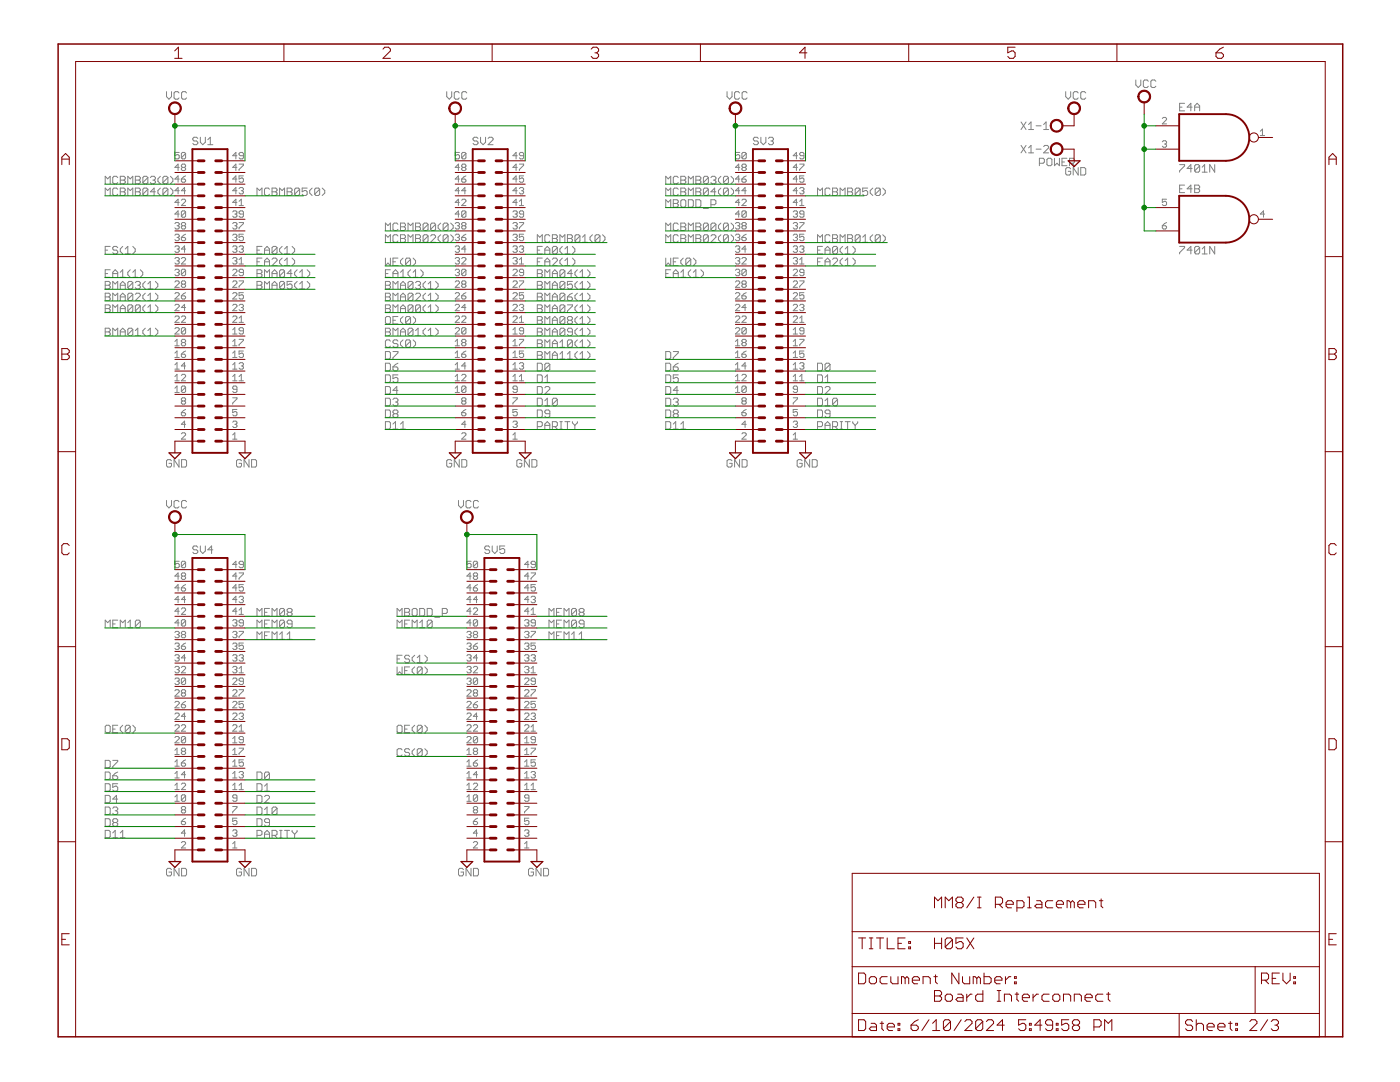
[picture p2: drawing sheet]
<svg xmlns="http://www.w3.org/2000/svg" width="279mm" height="216mm" viewBox="0 0 279 216" stroke-linecap="round" stroke-linejoin="round" font-family="sans-serif">
<g fill="none" stroke="#808080" stroke-width=".2">
<path d="M33.2 18.3v1l.5 .5 .5-.5v-1M35.7 18.5l-.2-.2h-.5l-.3 .2v1l.3 .3h.5l.2-.3M37.2 18.5l-.2-.2h-.5l-.3 .2v1l.3 .3h.5l.2-.3M89.2 18.3v1l.5 .5 .4-.5v-1M91.7 18.5l-.3-.2h-.5l-.2 .2v1l.2 .3h.5l.3-.3M93.2 18.5l-.3-.2h-.5l-.2 .2v1l.2 .3h.5l.3-.3M145.1 18.3v1l.5 .5 .5-.5v-1M147.6 18.5l-.3-.2h-.4l-.3 .2v1l.3 .3h.4l.3-.3M149.1 18.5l-.3-.2h-.4l-.3 .2v1l.3 .3h.4l.3-.3M212.7 18.3v1l.5 .5 .5-.5v-1M215.2 18.5l-.3-.2h-.5l-.2 .2v1l.2 .3h.5l.3-.3M216.7 18.5l-.3-.2h-.5l-.2 .2v1l.2 .3h.5l.3-.3"/>
<path d="M226.7 16v1l.5 .5 .5-.5v-1M229.2 16.2l-.3-.2h-.5l-.2 .2v1l.2 .3h.5l.3-.3M230.7 16.2l-.3-.2h-.5l-.2 .2v1l.2 .3h.5l.3-.3M21 36.7v-1.5l.5 .5 .5-.5v1.5M21 39v-1.5l.5 .5 .5-.5v1.5M23.5 35.4l-.3-.2h-.5l-.2 .2v1l.2 .3h.5l.3-.3M23.5 37.8l-.3-.3h-.5l-.2 .3v1l.2 .2h.5l.3-.2M24 35.2h.7l.3 .2v.3l-.3 .2 .3 .3v.2l-.3 .3h-.7zM24 37.5h.7l.3 .3v.2l-.3 .3 .3 .2v.3l-.3 .2h-.7zM24 35.9h.7M24 38.3h.7M25.5 36.7v-1.5l.5 .5 .5-.5v1.5"/>
<path d="M25.5 39v-1.5l.5 .5 .5-.5v1.5M27 37.5h.7l.3 .3v.2l-.3 .3 .3 .2v.3l-.3 .2h-.7zM27 35.2h.7l.3 .2v.3l-.3 .2 .3 .3v.2l-.3 .3h-.7zM27 35.9h.7M27 38.3h.7M29.5 35.4l-.2-.2h-.6l-.2 .2v1M29.5 37.8l-.2-.3h-.6l-.2 .3v1M29.5 35.4v1l-.2 .3h-.6l-.2-.3M29.5 37.8v1l-.2 .2h-.6l-.2-.2M29.5 35.4l-1 1M29.5 37.8l-1 1M30 35.4l.2-.2h.6l.2 .2v.3l-.2 .2"/>
<path d="M30.5 35.9h.3M30.8 35.9l.2 .3v.2l-.2 .3h-.6l-.2-.3M31 38.3h-1l.8-.8v1.5M32 35.2l-.5 .5v.5l.5 .5M32 37.5l-.5 .5v.5l.5 .5M33.5 35.4l-.2-.2h-.5l-.3 .2v1M33.5 35.4v1l-.2 .3h-.5l-.3-.3M33.5 37.8l-.2-.3h-.5l-.3 .3v1M33.5 37.8v1l-.2 .2h-.5l-.3-.2M33.5 35.4l-1 1M33.5 37.8l-1 1M34 35.2l.5 .5v.5l-.5 .5"/>
<path d="M34 37.5l.5 .5v.5l-.5 .5M35.8 38.1h-.9l.6-.7v1.3M35.8 35.7h-.9l.6-.6v1.3M35.8 33.4h-.9l.6-.7v1.3M35.8 30.4h-.9v.7l.4-.2 .5 .2v.4l-.3 .2h-.4l-.2-.2M36.2 40l.2-.2h.4l.2 .2v.2l-.8 .8h.8M36.2 35.7h.6l.2 .5-.2 .2h-.4l-.2-.2zM36.4 33.4h.4M36.4 33.4l-.2-.2 .2-.5h.4l.2 .3-.2 .4M36.4 33.4l-.2 .2 .2 .4h.4l.2-.2-.2-.4M37 38.1h-.8l.6-.7v1.3M37 30.6v.9l-.2 .2h-.4l-.2-.2"/>
<path d="M37 30.6l-.2-.2h-.4l-.2 .2v.9M37 35.1l-.8 .6M37 30.6l-.8 .9M39.5 27.6l-.3-.2h-.5l-.2 .2v.3l.2 .2h.5l.3 .3v.2l-.3 .3h-.5l-.2-.3M40 27.4v1l.5 .5 .5-.5v-1M41.5 28.9h1M41.5 27.9l.5-.5v1.5M47.3 38.1h-.9l.7-.7v1.3M47.3 35.7h-.9l.7-.6v1.3M47.3 33.4h-.9l.7-.7v1.3M47.3 31.1h-.9l.7-.7v1.3M47.7 37.6l.2-.2h.5l.2 .2-.2 .5"/>
<path d="M47.7 32.7h.9v.3l-.9 .8v.2M48.2 38.1h.2M48.4 38.1l.2 .2-.2 .4h-.5l-.2-.2M48.6 35.1h-.9v.6l.7-.2 .2 .2v.5l-.2 .2h-.5l-.2-.2M48.6 31.1h-.7l-.2-.2v-.3l.2-.2h.5l.2 .2v.9l-.2 .2h-.5l-.2-.2M51.3 39v-1.5l.5 .5 .5-.5v1.5M53.8 37.8l-.3-.3h-.5l-.2 .3v1l.2 .2h.5l.3-.2M54.3 37.5h.7l.3 .3v.2l-.3 .3 .3 .2v.3l-.3 .2h-.7zM54.3 38.3h.7M55.8 39v-1.5l.5 .5 .5-.5v1.5M57.3 37.5h.7l.3 .3v.2l-.3 .3 .3 .2v.3l-.3 .2h-.7zM57.3 38.3h.7"/>
<path d="M59.8 37.8l-1 1M59.8 37.8l-.3-.3h-.4l-.3 .3v1M59.8 37.8v1l-.3 .2h-.4l-.3-.2M61.3 37.5h-1v.8l.5-.3h.2l.3 .3v.5l-.3 .2h-.4l-.3-.2M62.3 37.5l-.5 .5v.5l.5 .5M63.8 37.8l-.2-.3h-.5l-.3 .3v1M63.8 37.8v1l-.2 .2h-.5l-.3-.2M63.8 37.8l-1 1M64.3 37.5l.5 .5v.5l-.5 .5M91.7 33.4h-.9l.7-.7v1.3M91.7 35.7h-.9l.7-.6v1.3M91.7 38.1h-.9l.7-.7v1.3"/>
<path d="M91.7 30.4h-.9v.7l.5-.2 .4 .2v.4l-.2 .2h-.4l-.3-.2M92.1 35.7h.7l.2 .5-.2 .2h-.4l-.3-.2zM92.1 40l.3-.2h.4l.2 .2v.2l-.9 .8h.9M92.4 33.4l-.3-.2 .3-.5h.4l.2 .3-.2 .4M92.4 33.4l-.3 .2 .3 .4h.4l.2-.2-.2-.4M92.4 33.4h.4M93 38.1h-.9l.7-.7v1.3M93 30.6l-.2-.2h-.4l-.3 .2v.9M93 30.6v.9l-.2 .2h-.4l-.3-.2M93 35.1l-.9 .6M93 30.6l-.9 .9M95.4 27.6l-.3-.2h-.4l-.3 .2v.3l.3 .2h.4l.3 .3v.2l-.3 .3h-.4l-.3-.3"/>
<path d="M95.9 27.4v1l.5 .5 .5-.5v-1M97.4 27.6l.3-.2h.4l.3 .2v.3l-1 1h1M103.2 38.1h-.8l.6-.7v1.3M103.2 35.7h-.8l.6-.6v1.3M103.2 33.4h-.8l.6-.7v1.3M103.2 31.1h-.8l.6-.7v1.3M103.7 37.6l.2-.2h.4l.2 .2-.2 .5M103.7 32.7h.8v.3l-.8 .8v.2M104.1 38.1h.2M104.3 38.1l.2 .2-.2 .4h-.4l-.2-.2M104.5 35.1h-.8v.6l.4-.2 .4 .2v.5l-.2 .2h-.4l-.2-.2M104.5 31.1h-.6l-.2-.2v-.3l.2-.2h.4l.2 .2v.9l-.2 .2h-.4l-.2-.2"/>
<path d="M132.9 39v-1.5l.4 .5 .6-.5v1.5M132.9 36.7v-1.5l.4 .5 .6-.5v1.5M134.4 39.9h.7l.3 .2v.2l-.3 .3 .3 .3v.2l-.3 .2h-.7zM135.4 35.4l-.3-.2h-.5l-.2 .2v1l.2 .3h.5l.3-.3M135.4 37.8l-.3-.3h-.5l-.2 .3v1l.2 .2h.5l.3-.2M135.9 37.5h.7l.3 .3v.2l-.3 .3 .3 .2v.3l-.3 .2h-.7zM135.9 35.2h.7l.3 .2v.3l-.3 .2 .3 .3v.2l-.3 .3h-.7zM135.9 35.9h.7M135.9 38.3h.7M137.4 36.7v-1.5l.5 .5 .5-.5v1.5M137.4 39v-1.5l.5 .5 .5-.5v1.5M137.4 39.9h.7l.3 .2v1l-.3 .2h-.7z"/>
<path d="M138.9 39.9h.7l.3 .2v1l-.3 .2h-.7zM138.9 37.5h.7l.3 .3v.2l-.3 .3 .3 .2v.3l-.3 .2h-.7zM138.9 35.2h.7l.3 .2v.3l-.3 .2 .3 .3v.2l-.3 .3h-.7zM138.9 35.9h.7M138.9 38.3h.7M141.4 37.8l-1 1M141.4 35.4l-1 1M141.4 35.4l-.3-.2h-.5l-.2 .2v1M141.4 37.8l-.3-.3h-.5l-.2 .3v1M141.4 35.4v1l-.3 .3h-.5l-.2-.3M141.4 37.8v1l-.3 .2h-.5l-.2-.2M141.9 35.4l.2-.2h.5l.3 .2v.3l-.3 .2"/>
<path d="M142.4 35.9h.2M142.6 35.9l.3 .3v.2l-.3 .3h-.5l-.2-.3M142.9 38.3h-1l.7-.8v1.5M143.9 37.5l-.5 .5v.5l.5 .5M143.9 35.2l-.5 .5v.5l.5 .5M145.4 37.8v1l-.3 .2h-.5l-.2-.2M145.4 37.8l-.3-.3h-.5l-.2 .3v1M145.4 35.4l-.3-.2h-.5l-.2 .2v1M145.4 35.4v1l-.3 .3h-.5l-.2-.3M145.4 35.4l-1 1M145.4 37.8l-1 1M145.9 35.2l.5 .5v.5l-.5 .5"/>
<path d="M145.9 37.5l.5 .5v.5l-.5 .5M147.6 30.4h-.8v.7l.4-.2 .4 .2v.4l-.2 .2h-.4l-.2-.2M147.6 33.4h-.8l.6-.7v1.3M147.6 35.7h-.8l.6-.6v1.3M147.6 38.1h-.8l.6-.7v1.3M148.1 35.7h.6l.2 .2v.3l-.2 .2h-.4l-.2-.2zM148.1 40l.2-.2h.4l.2 .2v.2l-.8 .8h.8M148.3 33.4l-.2-.2 .2-.5h.4l.2 .3v.2l-.2 .2M148.3 33.4l-.2 .2 .2 .4h.4l.2-.2v-.2l-.2-.2M148.3 33.4h.4M148.9 30.6l-.2-.2h-.4l-.2 .2v.9M148.9 30.6v.9l-.2 .2h-.4l-.2-.2"/>
<path d="M148.9 38.1h-.8l.6-.7v1.3M148.9 35.1l-.8 .6M148.9 30.6l-.8 .9M151.3 27.6l-.2-.2h-.5l-.3 .2v.3l.3 .2h.5l.2 .3v.2l-.2 .3h-.5l-.3-.3M151.8 27.4v1l.5 .5 .5-.5v-1M153.4 27.6l.2-.2h.5l.2 .2v.3l-.2 .2M153.8 28.1h.3M154.1 28.1l.2 .3v.2l-.2 .3h-.5l-.2-.3M159.2 31.1h-.9l.6-.7v1.3M159.2 33.4h-.9l.6-.7v1.3M159.2 35.7h-.9l.6-.6v1.3M159.2 38.1h-.9l.6-.7v1.3"/>
<path d="M159.6 32.7h.8v.3l-.8 .8v.2M159.6 37.6l.2-.2h.4l.2 .2-.2 .5M160 38.1h.2M160.2 38.1l.2 .2-.2 .4h-.4l-.2-.2M160.4 35.1h-.8v.6l.4-.2 .4 .2v.5l-.2 .2h-.4l-.2-.2M160.4 31.1h-.6l-.2-.2v-.3l.2-.2h.4l.2 .2v.9l-.2 .2h-.4l-.2-.2M163.2 39v-1.5l.5 .5 .4-.5v1.5M165.7 37.8l-.3-.3h-.5l-.2 .3v1l.2 .2h.5l.3-.2M166.2 37.5h.7l.3 .3v.2l-.3 .3 .3 .2v.3l-.3 .2h-.7zM166.2 38.3h.7M167.7 39v-1.5l.5 .5 .5-.5v1.5M169.2 37.5h.7l.3 .3v.2l-.3 .3 .3 .2v.3l-.3 .2h-.7z"/>
<path d="M169.2 38.3h.7M171.7 37.8l-1 1M171.7 37.8l-.3-.3h-.5l-.2 .3v1M171.7 37.8v1l-.3 .2h-.5l-.2-.2M173.2 37.5h-1v.8l.7-.3 .3 .3v.5l-.3 .2h-.5l-.2-.2M174.2 37.5l-.5 .5v.5l.5 .5M175.7 37.8l-.3-.3h-.5l-.2 .3v1M175.7 37.8v1l-.3 .2h-.5l-.2-.2M175.7 37.8l-1 1M176.2 37.5l.5 .5v.5l-.5 .5M203.8 24.3l1 1.5M203.8 29l1 1.5"/>
<path d="M204.8 24.3l-1 1.5M204.8 29l-1 1.5M205.3 24.8l.5-.5v1.5M205.3 29.5l.5-.5v1.5M205.3 25.8h1M205.3 30.5h1M206.8 25.1h1M206.8 29.8h1M207.4 32.6h.8l.2-.3v-.5l-.2-.2h-.8v1.5M208.3 25.8h1M208.3 24.8l.5-.5v1.5M208.3 29.3l.2-.3h.5l.3 .3v.2l-1 1h1"/>
<path d="M209.2 31.6h.5l.2 .2v1l-.2 .3h-.5l-.3-.3v-1zM210.4 31.6v1.5l.5-.5 .5 .5v-1.5M211.9 32.3h.5M212.9 31.6h-1v1.5h1M213.4 32.6h.8l.2-.3v-.5l-.2-.2h-.8v1.5M213.7 33.7l-.3-.3h-.5l-.2 .3v1l.2 .2h.5l.3-.2v-.5h-.5M214 32.6l.4 .5M215.2 33.4v1.5l-1-1.5v1.5M215.7 33.4h.7l.3 .3v1l-.3 .2h-.7zM232 23.6l.2-.2h.4l.2 .2v.3l-.8 .8h.8M232 28.3l.2-.2h.4l.2 .2-.2 .4M232.4 28.7h.2"/>
<path d="M232.6 28.7l.2 .3-.2 .4h-.4l-.2-.2M232.8 39.8h-.8v.6l.4-.2 .4 .2v.4l-.2 .2h-.4l-.2-.2M235.4 32.9h1v.2l-1 1v.3M235.4 21.4h.5M235.4 37.7h.5M236.4 20.6h-1v1.5h1M236.4 36.9h-1v1.5h1M237.9 21.4h-1l.8-.8v1.5M237.9 33.6h-1l.8-.7v1.5M237.9 37.7h-1l.8-.8v1.5M238.4 22.1v-1l.5-.5 .5 .5v1M238.4 36.9h.8l.2 .3v.2l-.2 .3 .2 .2v.3l-.2 .2h-.8z"/>
<path d="M238.4 21.4h1M238.4 37.7h.8M239.4 33.1l-.2-.2h-.5l-.3 .2v1M239.4 33.1v1l-.2 .3h-.5l-.3-.3M239.4 33.1l-1 1M239.9 34.4h1M239.9 33.4l.5-.5v1.5M242.4 32.9v1.5l-1-1.5v1.5M251.5 26.2l.4-.4v1.3M251.5 27.1h.9M21 49.9h.5M21 56.2h.7l.3 .2v.3l-.3 .2 .3 .2v.3l-.3 .3h-.7z"/>
<path d="M21 58.5h.7l.3 .2v.3l-.3 .2 .3 .3v.2l-.3 .3h-.7zM21 59.2h.7M21 54.6h.5M21 56.9h.7M22 49.2h-1v1.5M22 53.8h-1v1.5h1M22.5 55.3v-1l.5-.5 .5 .5v1M22.5 57.7v-1.5l.5 .5 .5-.5v1.5M22.5 60v-1.5l.5 .5 .5-.5v1.5M22.5 54.6h1M23.5 49.4l-.3-.2h-.5l-.2 .2v.3l.2 .2h.5l.3 .3v.2l-.3 .3h-.5l-.2-.3M24 59.2h1"/>
<path d="M24 57.7v-1l.5-.5 .5 .5v1M24 60v-1l.5-.5 .5 .5v1M24 55.3h1M24 54.3l.5-.5v1.5M24 56.9h1M24.5 49.2l-.5 .5v.5l.5 .5M25 50.7h1M25 49.7l.5-.5v1.5M26 53.8l-.5 .5v.5l.5 .5M26.5 56.4l-.3-.2h-.5l-.2 .2v1M26.5 58.7l-.3-.2h-.5l-.2 .2v1M26.5 58.7v1l-.3 .3h-.5l-.2-.3"/>
<path d="M26.5 56.4v1l-.3 .3h-.5l-.2-.3M26.5 58.7l-1 1M26.5 55.3h1M26.5 54.3l.5-.5v1.5M26.5 49.2l.5 .5v.5l-.5 .5M26.5 56.4l-1 1M27 58.7l.2-.2h.5l.3 .2v.3l-1 1h1M27 56.4l.2-.2h.5l.3 .2v.3l-.3 .2M27.5 56.9h.2M27.7 56.9l.3 .2v.3l-.3 .3h-.5l-.2-.3M28 53.8l.5 .5v.5l-.5 .5M29 58.5l-.5 .5v.5l.5 .5"/>
<path d="M29 56.2l-.5 .5v.4l.5 .6M29.5 60h1M29.5 59l.5-.5v1.5M29.5 56.7l.5-.5v1.5M29.5 57.7h1M31 58.5l.5 .5v.5l-.5 .5M31 56.2l.5 .5v.4l-.5 .6M34.9 58.6l.2-.2h.4l.3 .2v.2l-.9 .9h.9M34.9 56.3l.2-.3h.4l.3 .3v.2l-.9 .8h.9M34.9 53.9l.2-.2h.4l.3 .2v.3l-.3 .2M34.9 51.6l.2-.2h.4l.3 .2-.3 .4M34.9 49.3l.2-.2h.4l.3 .2v.2l-.3 .2"/>
<path d="M34.9 46.9l.2-.2h.4l.3 .2v.3l-.3 .2M34.9 44.6l.2-.2h.4l.3 .2v.2l-.3 .2M35.3 54.4h.2M35.3 52h.2M35.3 49.7h.2M35.3 47.4h.2M35.3 45h.2M35.5 54.4l.3 .2v.2l-.3 .2h-.4l-.2-.2M35.5 52l.3 .3v.2l-.3 .2h-.4l-.2-.2M35.5 49.7l.3 .2v.2l-.3 .3h-.4l-.2-.3M35.5 47.4l.3 .2v.2l-.3 .2h-.4l-.2-.2M35.5 45l.3 .3-.3 .4h-.4l-.2-.2"/>
<path d="M35.8 42.7h-.9l.6-.6v1.2M35.8 40.4h-.9l.6-.6v1.2M36.2 59h.6l.2 .5-.2 .2h-.4l-.2-.2zM36.2 51.6l.2-.2h.4l.2 .2v.2l-.8 .9h.8M36.2 47.4h.6l.2 .2v.2l-.2 .2h-.4l-.2-.2zM36.4 56.7l-.2 .2 .2 .4h.4l.2-.2-.2-.4M36.4 56.7l-.2-.2 .2-.5h.4l.2 .3-.2 .4M36.4 45l-.2-.2 .2-.4h.4l.2 .2-.2 .4M36.4 45h.4M36.4 45l-.2 .3 .2 .4h.4l.2-.2-.2-.5M36.4 56.7h.4M37 53.9v.9l-.2 .2h-.4l-.2-.2"/>
<path d="M37 53.9l-.2-.2h-.4l-.2 .2v.9M37 49.7h-.8l.6-.6v1.3M37 42.3l-.2-.2h-.4l-.2 .2v.8M37 42.3v.8l-.2 .2h-.4l-.2-.2M37 58.4l-.8 .6M37 53.9l-.8 .9M37 46.7l-.8 .7M37 42.3l-.8 .8M46.4 58.6l.3-.2h.4l.2 .2v.2l-.9 .9h.9M46.4 56.3l.3-.3h.4l.2 .3v.2l-.9 .8h.9M46.4 53.9l.3-.2h.4l.2 .2v.3l-.9 .8h.9M46.4 51.6l.3-.2h.4l.2 .2-.2 .4"/>
<path d="M46.4 49.3l.3-.2h.4l.2 .2-.2 .4M46.4 46.9l.3-.2h.4l.2 .2-.2 .5M46.4 44.6l.3-.2h.4l.2 .2-.2 .4M46.4 42.3l.3-.2h.4l.2 .2-.2 .4M46.9 52h.2M46.9 49.7h.2M46.9 47.4h.2M46.9 45h.2M46.9 42.7h.2M47.1 52l.2 .3-.2 .4h-.4l-.3-.2M47.1 49.7l.2 .2-.2 .5h-.4l-.3-.3M47.1 47.4l.2 .2v.2l-.2 .2h-.4l-.3-.2"/>
<path d="M47.1 45l.2 .3-.2 .4h-.4l-.3-.2M47.1 42.7l.2 .2-.2 .4h-.4l-.3-.2M47.3 40.4h-.9l.7-.6v1.2M47.7 56h.9v.3l-.9 .8v.2M47.7 52.7h.9M47.7 49.3l.2-.2h.5l.2 .2-.2 .4M47.7 44.4h.9v.2l-.9 .9v.2M47.7 41h.9M47.7 40.2l.5-.4v1.2M47.7 51.8l.5-.4v1.3M48.2 49.7h.2M48.4 49.7l.2 .2-.2 .5h-.5l-.2-.3"/>
<path d="M48.6 58.4h-.9v.6l.7-.2 .2 .2v.5l-.2 .2h-.5l-.2-.2M48.6 54.4h-.7l-.2-.2v-.3l.2-.2h.5l.2 .2v.9l-.2 .2h-.5l-.2-.2M48.6 46.7h-.9v.7l.5-.2 .4 .2v.4l-.2 .2h-.5l-.2-.2M48.6 42.7h-.7l-.2-.2v-.2l.2-.2h.5l.2 .2v.8l-.2 .2h-.5l-.2-.2M51.3 49.9h.5M51.3 56.2h.7l.3 .2v.3l-.3 .2 .3 .2v.3l-.3 .3h-.7zM51.3 53.8h.7l.3 .3v.2l-.3 .3 .3 .2v.3l-.3 .2h-.7zM51.3 52.2h.5M51.3 54.6h.7M51.3 56.9h.7M52.3 49.2h-1v1.5h1M52.3 51.5h-1v1.5h1"/>
<path d="M52.8 49.9h1M52.8 53v-1l.5-.5 .5 .5v1M52.8 50.7v-1l.5-.5 .5 .5v1M52.8 55.3v-1.5l.5 .5 .5-.5v1.5M52.8 57.7v-1.5l.5 .5 .5-.5v1.5M52.8 52.2h1M54.3 55.3v-1l.5-.5 .5 .5v1M54.3 57.7v-1l.5-.5 .5 .5v1M54.3 51.8l.2-.3h.5l.3 .3v.2l-1 1h1M54.3 54.6h1M54.3 56.9h1M55.3 49.4l-.3-.2h-.5l-.2 .2v1"/>
<path d="M55.3 49.4v1l-.3 .3h-.5l-.2-.3M55.3 49.4l-1 1M56.3 51.5l-.5 .5v.5l.5 .5M56.3 49.2l-.5 .5v.5l.5 .5M56.8 50.7h1M56.8 56.4l-.3-.2h-.5l-.2 .2v1M56.8 54.1l-.3-.3h-.5l-.2 .3v1M56.8 49.7l.5-.5v1.5M56.8 52l.5-.5v1.5M56.8 53h1M56.8 54.1v1l-.3 .2h-.5l-.2-.2M56.8 56.4v1l-.3 .3h-.5l-.2-.3"/>
<path d="M56.8 54.1l-1 1M56.8 56.4l-1 1M58.3 56.2h-1v.7l.7-.2 .3 .2v.5l-.3 .3h-.4l-.3-.3M58.3 49.2l.5 .5v.5l-.5 .5M58.3 51.5l.5 .5v.5l-.5 .5M58.3 54.6h-1l.7-.8v1.5M59.3 53.8l-.5 .5v.5l.5 .5M59.3 56.2l-.5 .5v.4l.5 .6M59.8 56.7l.5-.5v1.5M59.8 55.3h1M59.8 54.3l.5-.5v1.5M59.8 57.7h1"/>
<path d="M61.3 53.8l.5 .5v.5l-.5 .5M61.3 56.2l.5 .5v.4l-.5 .6M76.9 58.5h.8l.2 .2v.3l-.2 .2 .2 .3v.2l-.2 .3h-.8zM76.9 59.2h.8M76.9 46v-1.5l.5 .5 .5-.5v1.5M76.9 48.3v-1.5l.5 .5 .5-.5v1.5M76.9 51.5v1.5l.5-.5 .5 .5v-1.5M76.9 56.2h.8l.2 .2v.3l-.2 .2 .2 .2v.3l-.2 .3h-.8zM76.9 54.6h.5M76.9 56.9h.8M77.9 53.8h-1v1.5h1M78.4 52.2h.5"/>
<path d="M78.4 55.3v-1l.5-.5 .5 .5v1M78.4 57.7v-1.5l.5 .5 .5-.5v1.5M78.4 60v-1.5l.5 .5 .5-.5v1.5M78.4 54.6h1M79.4 44.8l-.2-.3h-.5l-.3 .3v1l.3 .2h.5l.2-.2M79.4 51.5h-1v1.5h1M79.4 47.1l-.2-.3h-.5l-.3 .3v1l.3 .2h.5l.2-.2M79.9 54.3l.5-.5v1.5M79.9 59.2h1M79.9 44.5h.8l.2 .3v.2l-.2 .3 .2 .2v.3l-.2 .2h-.8zM79.9 46.8h.8l.2 .3v.2l-.2 .3 .2 .2v.3l-.2 .2h-.8zM79.9 57.7v-1l.5-.5 .5 .5v1"/>
<path d="M79.9 60v-1l.5-.5 .5 .5v1M79.9 55.3h1M79.9 56.9h1M79.9 47.6h.8M79.9 45.3h.8M80.4 51.5l-.5 .5v.5l.5 .5M81.4 46v-1.5l.5 .5 .5-.5v1.5M81.4 48.3v-1.5l.5 .5 .5-.5v1.5M81.9 51.8l-.2-.3h-.5l-.3 .3v.9M81.9 51.8v.9l-.2 .3h-.5l-.3-.3M81.9 53.8l-.5 .5v.5l.5 .5M81.9 51.8l-1 .9"/>
<path d="M82.4 58.7l-1 1M82.4 56.4l-1 1M82.4 58.7l-.2-.2h-.5l-.3 .2v1M82.4 58.7v1l-.2 .3h-.5l-.3-.3M82.4 56.4l-.2-.2h-.5l-.3 .2v1M82.4 56.4v1l-.2 .3h-.5l-.3-.3M82.4 55.3h1M82.4 54.3l.5-.5v1.5M82.4 51.5l.5 .5v.5l-.5 .5M82.9 46.8h.8l.2 .3v.2l-.2 .3 .2 .2v.3l-.2 .2h-.8zM82.9 44.5h.8l.2 .3v.2l-.2 .3 .2 .2v.3l-.2 .2h-.8zM82.9 58.7l.3-.2h.5l.2 .2v.3l-1 1h1"/>
<path d="M82.9 56.4l.3-.2h.5l.2 .2v.3l-.2 .2M82.9 47.6h.8M82.9 45.3h.8M83.4 56.9h.3M83.7 56.9l.2 .2v.3l-.2 .3h-.5l-.3-.3M83.9 53.8l.5 .5v.5l-.5 .5M84.9 58.5l-.5 .5v.5l.5 .5M84.9 56.2l-.5 .5v.4l.5 .6M85.4 44.8l-1 1M85.4 47.1l-.2-.3h-.5l-.3 .3v1M85.4 44.8l-.2-.3h-.5l-.3 .3v1M85.4 47.1v1l-.2 .2h-.5l-.3-.2"/>
<path d="M85.4 44.8v1l-.2 .2h-.5l-.3-.2M85.4 47.1l-1 1M85.4 60h1M85.4 59l.5-.5v1.5M85.4 56.7l.5-.5v1.5M85.4 57.7h1M85.9 47.1l.3-.3h.5l.2 .3v.2l-1 1h1M86.9 44.8l-1 1M86.9 56.2l.5 .5v.4l-.5 .6M86.9 44.8l-.2-.3h-.5l-.3 .3v1M86.9 58.5l.5 .5v.5l-.5 .5M86.9 44.8v1l-.2 .2h-.5l-.3-.2"/>
<path d="M87.9 44.5l-.5 .5v.5l.5 .5M87.9 46.8l-.5 .5v.5l.5 .5M89.4 44.8l-.2-.3h-.5l-.3 .3v1M89.4 47.1l-1 1M89.4 47.1l-.2-.3h-.5l-.3 .3v1M89.4 47.1v1l-.2 .2h-.5l-.3-.2M89.4 44.8v1l-.2 .2h-.5l-.3-.2M89.4 44.8l-1 1M89.9 44.5l.5 .5v.5l-.5 .5M89.9 46.8l.5 .5v.5l-.5 .5M90.8 58.6l.3-.2h.4l.2 .2v.2l-.9 .9h.9M90.8 56.3l.3-.3h.4l.2 .3v.2l-.9 .8h.9"/>
<path d="M90.8 53.9l.3-.2h.4l.2 .2v.3l-.2 .2M90.8 51.6l.3-.2h.4l.2 .2-.2 .4M90.8 49.3l.3-.2h.4l.2 .2-.2 .4M90.8 46.9l.3-.2h.4l.2 .2-.2 .5M90.8 44.6l.3-.2h.4l.2 .2-.2 .4M91.3 54.4h.2M91.3 52h.2M91.3 49.7h.2M91.3 47.4h.2M91.3 45h.2M91.5 54.4l.2 .2-.2 .4h-.4l-.3-.2M91.5 52l.2 .3-.2 .4h-.4l-.3-.2"/>
<path d="M91.5 49.7l.2 .2-.2 .5h-.4l-.3-.3M91.5 47.4l.2 .2v.2l-.2 .2h-.4l-.3-.2M91.5 45l.2 .3-.2 .4h-.4l-.3-.2M91.7 40.4h-.9l.7-.6v1.2M91.7 42.7h-.9l.7-.6v1.2M92.1 47.4h.7l.2 .2v.2l-.2 .2h-.4l-.3-.2zM92.1 59h.7l.2 .5-.2 .2h-.4l-.3-.2zM92.1 51.6l.3-.2h.4l.2 .2v.2l-.9 .9h.9M92.4 45l-.3-.2 .3-.4h.4l.2 .2-.2 .4M92.4 45l-.3 .3 .3 .4h.4l.2-.2-.2-.5M92.4 56.7l-.3-.2 .3-.5h.4l.2 .3-.2 .4M92.4 56.7l-.3 .2 .3 .4h.4l.2-.2-.2-.4"/>
<path d="M92.4 45h.4M92.4 56.7h.4M93 42.3l-.2-.2h-.4l-.3 .2v.8M93 53.9l-.2-.2h-.4l-.3 .2v.9M93 42.3v.8l-.2 .2h-.4l-.3-.2M93 53.9v.9l-.2 .2h-.4l-.3-.2M93 49.7h-.9l.7-.6v1.3M93 58.4l-.9 .6M93 53.9l-.9 .9M93 46.7l-.9 .7M93 42.3l-.9 .8M102.4 58.6l.2-.2h.4l.2 .2v.2l-.8 .9h.8"/>
<path d="M102.4 56.3l.2-.3h.4l.2 .3v.2l-.8 .8h.8M102.4 53.9l.2-.2h.4l.2 .2v.3l-.8 .8h.8M102.4 51.6l.2-.2h.4l.2 .2-.2 .4M102.4 49.3l.2-.2h.4l.2 .2v.2l-.2 .2M102.4 46.9l.2-.2h.4l.2 .2v.3l-.2 .2M102.4 44.6l.2-.2h.4l.2 .2v.2l-.2 .2M102.4 42.3l.2-.2h.4l.2 .2v.2l-.2 .2M102.8 52h.2M102.8 49.7h.2M102.8 47.4h.2M102.8 45h.2M102.8 42.7h.2"/>
<path d="M103 52l.2 .3v.2l-.2 .2h-.4l-.2-.2M103 49.7l.2 .2v.2l-.2 .3h-.4l-.2-.3M103 47.4l.2 .2v.2l-.2 .2h-.4l-.2-.2M103 45l.2 .3-.2 .4h-.4l-.2-.2M103 42.7l.2 .2v.2l-.2 .2h-.4l-.2-.2M103.2 40.4h-.8l.6-.6v1.2M103.7 56h.8v.3l-.8 .8v.2M103.7 52.7h.8M103.7 49.3l.2-.2h.4l.2 .2-.2 .4M103.7 44.4h.8v.2l-.8 .9v.2M103.7 41h.8M103.7 40.2l.4-.4v1.2"/>
<path d="M103.7 51.8l.4-.4v1.3M104.1 49.7h.2M104.3 49.7l.2 .2-.2 .5h-.4l-.2-.3M104.5 58.4h-.8v.6l.4-.2 .4 .2v.5l-.2 .2h-.4l-.2-.2M104.5 54.4h-.6l-.2-.2v-.3l.2-.2h.4l.2 .2v.9l-.2 .2h-.4l-.2-.2M104.5 46.7h-.8v.7l.6-.2 .2 .2v.4l-.2 .2h-.4l-.2-.2M104.5 42.7h-.6l-.2-.2 .2-.4h.4l.2 .2v.8l-.2 .2h-.4l-.2-.2M107.2 49.9h.5M107.2 56.2h.8l.2 .2v.3l-.2 .2 .2 .2v.3l-.2 .3h-.8zM107.2 58.5h.8l.2 .2v.3l-.2 .2 .2 .3v.2l-.2 .3h-.8zM107.2 48.3v-1.5l.5 .5 .5-.5v1.5M107.2 53.8h.8l.2 .3v.2l-.2 .3 .2 .2v.3l-.2 .2h-.8z"/>
<path d="M107.2 52.2h.5M107.2 59.2h.8M107.2 54.6h.8M107.2 56.9h.8M108.2 49.2h-1v1.5h1M108.2 51.5h-1v1.5h1M108.7 49.9h1M108.7 50.7v-1l.5-.5 .5 .5v1M108.7 53v-1l.5-.5 .5 .5v1M108.7 55.3v-1.5l.5 .5 .5-.5v1.5M108.7 57.7v-1.5l.5 .5 .5-.5v1.5M108.7 60v-1.5l.5 .5 .5-.5v1.5"/>
<path d="M108.7 52.2h1M109.7 47.1l-.2-.3h-.5l-.3 .3v1l.3 .2h.5l.2-.2M110.2 57.7v-1l.5-.5 .5 .5v1M110.2 60v-1l.5-.5 .5 .5v1M110.2 51.8l.3-.3h.5l.2 .3v.2l-1 1h1M110.2 46.8h.8l.2 .3v.2l-.2 .3 .2 .2v.3l-.2 .2h-.8zM110.2 55.3v-1l.5-.5 .5 .5v1M110.2 59.2h1M110.2 54.6h1M110.2 56.9h1M110.2 47.6h.8M111.2 49.4l-.2-.2h-.5l-.3 .2v1"/>
<path d="M111.2 49.4v1l-.2 .3h-.5l-.3-.3M111.2 49.4l-1 1M111.7 48.3v-1.5l.5 .5 .5-.5v1.5M112.2 49.2l-.5 .5v.5l.5 .5M112.2 51.5l-.5 .5v.5l.5 .5M112.7 58.7l-.2-.2h-.5l-.3 .2v1M112.7 50.7h1M112.7 54.1l-.2-.3h-.5l-.3 .3v1M112.7 56.4l-.2-.2h-.5l-.3 .2v1M112.7 49.7l.5-.5v1.5M112.7 52l.5-.5v1.5M112.7 53h1"/>
<path d="M112.7 58.7v1l-.2 .3h-.5l-.3-.3M112.7 54.1v1l-.2 .2h-.5l-.3-.2M112.7 56.4v1l-.2 .3h-.5l-.3-.3M112.7 54.1l-1 1M112.7 58.7l-1 1M112.7 56.4l-1 1M113.2 59.2h.8l.2 .3v.2l-.2 .3h-.5l-.3-.3zM113.2 46.8h.8l.2 .3v.2l-.2 .3 .2 .2v.3l-.2 .2h-.8zM113.2 47.6h.8M114.2 56.2h-1v.7l.5-.2h.3l.2 .2v.5l-.2 .3h-.5l-.3-.3M114.2 49.2l.5 .5v.5l-.5 .5M114.2 51.5l.5 .5v.5l-.5 .5"/>
<path d="M114.2 54.6h-1l.8-.8v1.5M114.2 58.5l-.5 .2-.5 .5M115.2 53.8l-.5 .5v.5l.5 .5M115.2 56.2l-.5 .5v.4l.5 .6M115.2 58.5l-.5 .5v.5l.5 .5M115.7 47.1l-1 1M115.7 60h1M115.7 55.3h1M115.7 47.1l-.2-.3h-.5l-.3 .3v1M115.7 54.3l.5-.5v1.5M115.7 56.7l.5-.5v1.5M115.7 59l.5-.5v1.5"/>
<path d="M115.7 57.7h1M115.7 47.1v1l-.2 .2h-.5l-.3-.2M116.2 47.3l.5-.5v1.5M116.2 48.3h1M117.2 58.5l.5 .5v.5l-.5 .5M117.2 53.8l.5 .5v.5l-.5 .5M117.2 56.2l.5 .5v.4l-.5 .6M118.2 46.8l-.4 .5v.5l.4 .5M119.7 47.1l-.2-.3h-.5l-.3 .3v1M119.7 47.1v1l-.2 .2h-.5l-.3-.2M119.7 47.1l-1 1M120.2 46.8l.5 .5v.5l-.5 .5"/>
<path d="M132.9 48.3v-1.5l.4 .5 .6-.5v1.5M132.9 46v-1.5l.4 .5 .6-.5v1.5M132.9 41.3v-1.4l.4 .4 .6-.4v1.4M132.9 54.6h.4M132.9 51.5v1.5l.4-.5 .6 .5v-1.5M133.9 53.8h-1v1.5h1M134.4 52.2h.5M134.4 54.6h1M134.4 55.3v-1l.5-.5 .5 .5v1M134.4 40.6h.7M135.4 44.8l-.3-.3h-.5l-.2 .3v1l.2 .2h.5l.3-.2M135.4 51.5h-1v1.5h1"/>
<path d="M135.4 47.1l-.3-.3h-.5l-.2 .3v1l.2 .2h.5l.3-.2M135.9 40.1l.2-.2h.5l.3 .2v1l-.3 .2h-.5l-.2-.2zM135.9 46.8h.7l.3 .3v.2l-.3 .3 .3 .2v.3l-.3 .2h-.7zM135.9 44.5h.7l.3 .3v.2l-.3 .3 .3 .2v.3l-.3 .2h-.7zM135.9 55.3h1M135.9 54.3l.5-.5v1.5M135.9 47.6h.7M135.9 45.3h.7M136.4 51.5l-.5 .5v.5l.5 .5M137.4 46v-1.5l.5 .5 .5-.5v1.5M137.4 48.3v-1.5l.5 .5 .5-.5v1.5M137.9 51.8l-1 .9"/>
<path d="M137.9 51.8l-.3-.3h-.5l-.2 .3v.9M137.9 51.8v.9l-.3 .3h-.5l-.2-.3M137.9 53.8l-.5 .5v.5l.5 .5M138.4 54.3l.5-.5v1.5M138.4 55.3h1M138.4 51.5l.5 .5v.5l-.5 .5M138.9 44.5h.7l.3 .3v.2l-.3 .3 .3 .2v.3l-.3 .2h-.7zM138.9 46.8h.7l.3 .3v.2l-.3 .3 .3 .2v.3l-.3 .2h-.7zM138.9 47.6h.7M138.9 45.3h.7M139.9 53.8l.5 .5v.5l-.5 .5M140.4 41.6h1"/>
<path d="M141.4 47.1l-.3-.3h-.5l-.2 .3v1M141.4 44.8l-1 1M141.4 44.8l-.3-.3h-.5l-.2 .3v1M141.4 47.1v1l-.3 .2h-.5l-.2-.2M141.4 44.8v1l-.3 .2h-.5l-.2-.2M141.4 47.1l-1 1M141.9 47.1l.2-.3h.5l.3 .3v.2l-1 1h1M141.9 40.9h.7l.3-.3v-.5l-.3-.2h-.7v1.4M142.9 44.8l-.3-.3h-.5l-.2 .3v1M142.9 44.8v1l-.3 .2h-.5l-.2-.2M142.9 44.8l-1 1M143.9 46.8l-.5 .5v.5l.5 .5"/>
<path d="M143.9 44.5l-.5 .5v.5l.5 .5M145.4 47.1l-1 1M145.4 47.1v1l-.3 .2h-.5l-.2-.2M145.4 44.8l-.3-.3h-.5l-.2 .3v1M145.4 47.1l-.3-.3h-.5l-.2 .3v1M145.4 44.8v1l-.3 .2h-.5l-.2-.2M145.4 44.8l-1 1M145.9 44.5l.5 .5v.5l-.5 .5M145.9 46.8l.5 .5v.5l-.5 .5M146.8 58.6l.2-.2h.4l.2 .2v.2l-.8 .9h.8M146.8 56.3l.2-.3h.4l.2 .3v.2l-.8 .8h.8M146.8 53.9l.2-.2h.4l.2 .2v.3l-.2 .2"/>
<path d="M146.8 51.6l.2-.2h.4l.2 .2-.2 .4M146.8 49.3l.2-.2h.4l.2 .2-.2 .4M146.8 46.9l.2-.2h.4l.2 .2-.2 .5M146.8 44.6l.2-.2h.4l.2 .2-.2 .4M147.2 54.4h.2M147.2 52h.2M147.2 49.7h.2M147.2 47.4h.2M147.2 45h.2M147.4 52l.2 .3-.2 .4h-.4l-.2-.2M147.4 54.4l.2 .2-.2 .4h-.4l-.2-.2M147.4 49.7l.2 .2-.2 .5h-.4l-.2-.3"/>
<path d="M147.4 47.4l.2 .2v.2l-.2 .2h-.4l-.2-.2M147.4 45l.2 .3-.2 .4h-.4l-.2-.2M147.6 42.7h-.8l.6-.6v1.2M147.6 40.4h-.8l.6-.6v1.2M148.1 47.4h.6l.2 .2v.2l-.2 .2h-.4l-.2-.2zM148.1 59h.6l.2 .2v.3l-.2 .2h-.4l-.2-.2zM148.1 51.6l.2-.2h.4l.2 .2v.2l-.8 .9h.8M148.3 45l-.2-.2 .2-.4h.4l.2 .2v.2l-.2 .2M148.3 45l-.2 .3 .2 .4h.4l.2-.2v-.2l-.2-.3M148.3 56.7l-.2-.2 .2-.5h.4l.2 .3v.2l-.2 .2M148.3 56.7l-.2 .2 .2 .4h.4l.2-.2v-.2l-.2-.2M148.3 45h.4"/>
<path d="M148.3 56.7h.4M148.9 42.3l-.2-.2h-.4l-.2 .2v.8M148.9 53.9l-.2-.2h-.4l-.2 .2v.9M148.9 53.9v.9l-.2 .2h-.4l-.2-.2M148.9 49.7h-.8l.6-.6v1.3M148.9 42.3v.8l-.2 .2h-.4l-.2-.2M148.9 58.4l-.8 .6M148.9 53.9l-.8 .9M148.9 46.7l-.8 .7M148.9 42.3l-.8 .8M158.3 42.3l.2-.2h.4l.3 .2-.3 .4M158.3 44.6l.2-.2h.4l.3 .2-.3 .4"/>
<path d="M158.3 46.9l.2-.2h.4l.3 .2-.3 .5M158.3 49.3l.2-.2h.4l.3 .2-.3 .4M158.3 51.6l.2-.2h.4l.3 .2-.3 .4M158.3 53.9l.2-.2h.4l.3 .2v.3l-.9 .8h.9M158.3 56.3l.2-.3h.4l.3 .3v.2l-.9 .8h.9M158.3 58.6l.2-.2h.4l.3 .2v.2l-.9 .9h.9M158.7 52h.2M158.7 49.7h.2M158.7 47.4h.2M158.7 45h.2M158.7 42.7h.2M158.9 42.7l.3 .2-.3 .4h-.4l-.2-.2"/>
<path d="M158.9 45l.3 .3-.3 .4h-.4l-.2-.2M158.9 47.4l.3 .2v.2l-.3 .2h-.4l-.2-.2M158.9 49.7l.3 .2-.3 .5h-.4l-.2-.3M158.9 52l.3 .3-.3 .4h-.4l-.2-.2M159.2 40.4h-.9l.6-.6v1.2M159.6 40.2l.4-.4v1.2M159.6 51.8l.4-.4v1.3M159.6 44.4h.8v.2l-.8 .9v.2M159.6 49.3l.2-.2h.4l.2 .2-.2 .4M159.6 56h.8v.3l-.8 .8v.2M159.6 52.7h.8M159.6 41h.8"/>
<path d="M160 49.7h.2M160.2 49.7l.2 .2-.2 .5h-.4l-.2-.3M160.4 42.7h-.6l-.2-.2 .2-.4h.4l.2 .2v.8l-.2 .2h-.4l-.2-.2M160.4 46.7h-.8v.7l.6-.2 .2 .2v.4l-.2 .2h-.4l-.2-.2M160.4 54.4h-.6l-.2-.2v-.3l.2-.2h.4l.2 .2v.9l-.2 .2h-.4l-.2-.2M160.4 58.4h-.8v.6l.4-.2 .4 .2v.5l-.2 .2h-.4l-.2-.2M163.2 49.9h.5M163.2 48.3v-1.5l.5 .5 .4-.5v1.5M163.2 52.2h.5M164.1 49.2h-.9v1.5h.9M164.1 51.5h-.9v1.5h.9M164.7 49.9h1"/>
<path d="M164.7 50.7v-1l.5-.5 .5 .5v1M164.7 53v-1l.5-.5 .5 .5v1M164.7 52.2h1M165.7 47.1l-.3-.3h-.5l-.2 .3v1l.2 .2h.5l.3-.2M166.2 51.8l.2-.3h.5l.3 .3v.2l-1 1h1M166.2 46.8h.7l.3 .3v.2l-.3 .3 .3 .2v.3l-.3 .2h-.7zM166.2 47.6h.7M167.2 49.4l-.3-.2h-.5l-.2 .2v1M167.2 49.4v1l-.3 .3h-.5l-.2-.3M167.2 49.4l-1 1M167.7 48.3v-1.5l.5 .5 .5-.5v1.5M168.2 51.5l-.5 .5v.5l.5 .5"/>
<path d="M168.2 49.2l-.5 .5v.5l.5 .5M168.7 50.7h1M168.7 49.7l.5-.5v1.5M168.7 52l.5-.5v1.5M168.7 53h1M169.2 46.8h.7l.3 .3v.2l-.3 .3 .3 .2v.3l-.3 .2h-.7zM169.2 47.6h.7M170.2 49.2l.5 .5v.5l-.5 .5M170.2 51.5l.5 .5v.5l-.5 .5M171.7 47.1l-.3-.3h-.5l-.2 .3v1M171.7 47.1v1l-.3 .2h-.5l-.2-.2M171.7 47.1l-1 1"/>
<path d="M172.2 48.3h1M172.2 47.3l.5-.5v1.5M174.2 46.8l-.5 .5v.5l.5 .5M175.7 47.1l-.3-.3h-.5l-.2 .3v1M175.7 47.1v1l-.3 .2h-.5l-.2-.2M175.7 47.1l-1 1M176.2 46.8l.5 .5v.5l-.5 .5M232 45h.6l.2 .5-.2 .2h-.4l-.2-.2zM232.8 44.4l-.8 .6M235.4 49.2h1v.2l-1 1v.3M237.9 49.9h-1l.8-.7v1.5M239.4 49.4l-.2-.2h-.5l-.3 .2v1"/>
<path d="M239.4 49.4v1l-.2 .3h-.5l-.3-.3M239.4 49.4l-1 1M239.9 49.7l.5-.5v1.5M239.9 50.7h1M242.4 49.2v1.5l-1-1.5v1.5M252.4 42.7h-.9l.7-.6v1.2M21 65.5h.7l.3 .2v.3l-.3 .2 .3 .3v.2l-.3 .3h-.7zM21 60.8h.7l.3 .3v.2l-.3 .3 .3 .2v.3l-.3 .2h-.7zM21 66.2h.7M21 61.6h.7M22.5 62.3v-1.5l.5 .5 .5-.5v1.5M22.5 67v-1.5l.5 .5 .5-.5v1.5"/>
<path d="M24 62.3v-1l.5-.5 .5 .5v1M24 67v-1l.5-.5 .5 .5v1M24 66.2h1M24 61.6h1M26.5 61.1l-1 1M26.5 61.1l-.3-.3h-.5l-.2 .3v1M26.5 65.7l-.3-.2h-.5l-.2 .2v1M26.5 61.1v1l-.3 .2h-.5l-.2-.2M26.5 65.7v1l-.3 .3h-.5l-.2-.3M26.5 65.7l-1 1M27 67h1M27 66l.5-.5v1.5"/>
<path d="M28 61.1v1l-.3 .2h-.5l-.2-.2M28 61.1l-.3-.3h-.5l-.2 .3v1M28 61.1l-1 1M29 65.5l-.5 .5v.5l.5 .5M29 60.8l-.5 .5v.5l.5 .5M29.5 61.3l.5-.5v1.5M29.5 66l.5-.5v1.5M29.5 67h1M29.5 62.3h1M31 60.8l.5 .5v.5l-.5 .5M31 65.5l.5 .5v.5l-.5 .5M34.9 78.3h.9"/>
<path d="M34.9 76h.9M34.9 73.7h.9M34.9 71.3h.9M34.9 69h.9M34.9 65.6l.2-.2h.4l.3 .2v.2l-.9 .9h.9M34.9 63.3l.2-.2h.4l.3 .2v.2l-.9 .8h.9M34.9 60.9l.2-.2h.4l.3 .2v.3l-.9 .8h.9M34.9 77.5l.4-.5v1.3M34.9 68.1l.4-.4v1.3M34.9 70.5l.4-.5v1.3M34.9 72.8l.4-.4v1.3M34.9 75.1l.4-.4v1.3"/>
<path d="M36.2 74.9l.2-.2h.4l.2 .2v.2l-.8 .9h.8M36.2 70.7h.6l.2 .4-.2 .2h-.4l-.2-.2zM36.2 63.3l.2-.2h.4l.2 .2v.2l-.8 .8h.8M36.4 68.3l-.2 .3v.2l.2 .2h.4l.2-.2v-.2l-.2-.3M36.4 68.3l-.2-.2 .2-.4h.4l.2 .2-.2 .4M36.4 68.3h.4M37 77.3v.8l-.2 .2h-.4l-.2-.2M37 77.3l-.2-.3h-.4l-.2 .3v.8M37 73h-.8l.6-.6v1.3M37 65.6v.8l-.2 .3h-.4l-.2-.3M37 65.6l-.2-.2h-.4l-.2 .2v.8M37 61.4h-.8l.6-.7v1.3"/>
<path d="M37 77.3l-.8 .8M37 70l-.8 .7M37 65.6l-.8 .8M46.4 79.4h.9v.2l-.9 .8v.2M46.4 76h.9M46.4 73.7h.9M46.4 71.3h.9M46.4 69h.9M46.4 66.7h.9M46.4 63.3l.3-.2h.4l.2 .2v.2l-.9 .8h.9M46.4 60.9l.3-.2h.4l.2 .2v.3l-.9 .8h.9M46.4 65.8l.5-.4v1.3"/>
<path d="M46.4 68.1l.5-.4v1.3M46.4 70.5l.5-.5v1.3M46.4 72.8l.5-.4v1.3M46.4 75.1l.5-.4v1.3M47.3 77.7h-.6l-.3-.2 .3-.5h.4l.2 .3v.8l-.2 .2h-.4l-.3-.2M47.7 76h.9M47.7 72.6l.2-.2h.5l.2 .2-.2 .4M47.7 67.7h.9v.2l-.9 .9v.2M47.7 64.3h.9M47.7 60.9l.2-.2h.5l.2 .2-.2 .5M47.7 75.1l.5-.4v1.3M47.7 63.5l.5-.4v1.2"/>
<path d="M48.2 73h.2M48.2 61.4h.2M48.4 73l.2 .2-.2 .5h-.5l-.2-.3M48.4 61.4l.2 .2-.2 .4h-.5l-.2-.2M48.6 70h-.9v.7l.5-.2 .4 .2v.4l-.2 .2h-.5l-.2-.2M48.6 66h-.7l-.2-.2v-.2l.2-.2h.5l.2 .2v.8l-.2 .3h-.5l-.2-.3M76.9 60.8h.8l.2 .3v.2l-.2 .3 .2 .2v.3l-.2 .2h-.8zM76.9 63.4l.3-.2h.5l.2 .2v1l-.2 .2h-.5l-.3-.2zM76.9 65.5h.8l.2 .2v.3l-.2 .2 .2 .3v.2l-.2 .3h-.8zM76.9 70.1h.8l.2 .3v1l-.2 .2h-.8zM76.9 72.5h.8l.2 .2v1l-.2 .3h-.8zM76.9 74.8h.8l.2 .3v1l-.2 .2h-.8z"/>
<path d="M76.9 77.1h.8l.2 .3v1l-.2 .2h-.8zM76.9 79.5h.8l.2 .2v1l-.2 .3h-.8zM76.9 66.2h.8M76.9 61.6h.8M77.9 68.1l-.2-.3h-.5l-.3 .3v1l.3 .2h.5l.2-.2M78.4 62.3v-1.5l.5 .5 .5-.5v1.5M78.4 67v-1.5l.5 .5 .5-.5v1.5M78.4 70.1h1v.3l-1 1v.2M78.4 73.2h.8l.2 .3v.2l-.2 .3h-.5l-.3-.3zM78.4 79.7l.3-.2h.5l.2 .2v.3l-.2 .2M78.4 63.9h.5M79.4 77.9h-1l.8-.8v1.5"/>
<path d="M79.4 68.1l-.2-.3h-.5l-.3 .3v.2l.3 .3h.5l.2 .2v.3l-.2 .2h-.5l-.3-.2M79.4 63.2h-1v1.4h1M79.4 74.8h-1v.8l.5-.3h.3l.2 .3v.5l-.2 .2h-.5l-.3-.2M79.4 72.5l-1 .7M79.9 62.3v-1l.5-.5 .5 .5v1M79.9 67v-1l.5-.5 .5 .5v1M79.9 66.2h1M79.9 61.6h1M80.4 63.2l-.5 .4v.6l.5 .4M80.4 67.8l-.5 .5v.5l.5 .5M81.9 63.4l-.2-.2h-.5l-.3 .2v1M81.9 68.1l-.2-.3h-.5l-.3 .3v1"/>
<path d="M81.9 63.4v1l-.2 .2h-.5l-.3-.2M81.9 68.1v1l-.2 .2h-.5l-.3-.2M81.9 63.4l-1 1M81.9 68.1l-1 1M82.4 65.7v1l-.2 .3h-.5l-.3-.3M82.4 65.7l-1 1M82.4 61.1l-.2-.3h-.5l-.3 .3v1M82.4 65.7l-.2-.2h-.5l-.3 .2v1M82.4 61.1v1l-.2 .2h-.5l-.3-.2M82.4 61.1l-1 1M82.4 67.8l.5 .5v.5l-.5 .5M82.4 63.2l.5 .4v.6l-.5 .4"/>
<path d="M82.9 67h1M82.9 66l.5-.5v1.5M83.9 61.1v1l-.2 .2h-.5l-.3-.2M83.9 61.1l-.2-.3h-.5l-.3 .3v1M83.9 61.1l-1 1M84.9 60.8l-.5 .5v.5l.5 .5M84.9 65.5l-.5 .5v.5l.5 .5M85.4 61.3l.5-.5v1.5M85.4 66l.5-.5v1.5M85.4 67h1M85.4 62.3h1M86.9 60.8l.5 .5v.5l-.5 .5"/>
<path d="M86.9 65.5l.5 .5v.5l-.5 .5M90.8 78.3h.9M90.8 76h.9M90.8 73.7h.9M90.8 71.3h.9M90.8 69h.9M90.8 65.6l.3-.2h.4l.2 .2v.2l-.9 .9h.9M90.8 63.3l.3-.2h.4l.2 .2v.2l-.9 .8h.9M90.8 60.9l.3-.2h.4l.2 .2v.3l-.9 .8h.9M90.8 77.5l.5-.5v1.3M90.8 68.1l.5-.4v1.3M90.8 70.5l.5-.5v1.3"/>
<path d="M90.8 72.8l.5-.4v1.3M90.8 75.1l.5-.4v1.3M92.1 70.7h.7l.2 .4-.2 .2h-.4l-.3-.2zM92.1 63.3l.3-.2h.4l.2 .2v.2l-.9 .8h.9M92.1 74.9l.3-.2h.4l.2 .2v.2l-.9 .9h.9M92.4 68.3l-.3-.2 .3-.4h.4l.2 .2-.2 .4M92.4 68.3l-.3 .3v.2l.3 .2h.4l.2-.2v-.2l-.2-.3M92.4 68.3h.4M93 65.6l-.2-.2h-.4l-.3 .2v.8M93 77.3l-.2-.3h-.4l-.3 .3v.8M93 65.6v.8l-.2 .3h-.4l-.3-.3M93 77.3v.8l-.2 .2h-.4l-.3-.2"/>
<path d="M93 73h-.9l.7-.6v1.3M93 61.4h-.9l.7-.7v1.3M93 77.3l-.9 .8M93 70l-.9 .7M93 65.6l-.9 .8M102.4 79.4h.8v.2l-.8 .8v.2M102.4 76h.8M102.4 73.7h.8M102.4 71.3h.8M102.4 69h.8M102.4 66.7h.8M102.4 63.3l.2-.2h.4l.2 .2v.2l-.8 .8h.8"/>
<path d="M102.4 60.9l.2-.2h.4l.2 .2v.3l-.8 .8h.8M102.4 65.8l.4-.4v1.3M102.4 68.1l.4-.4v1.3M102.4 70.5l.4-.5v1.3M102.4 72.8l.4-.4v1.3M102.4 75.1l.4-.4v1.3M103.2 77.7h-.6l-.2-.2 .2-.5h.4l.2 .3v.8l-.2 .2h-.4l-.2-.2M103.7 63.5l.4-.4v1.2M103.7 76h.8M103.7 72.6l.2-.2h.4l.2 .2-.2 .4M103.7 67.7h.8v.2l-.8 .9v.2M103.7 64.3h.8"/>
<path d="M103.7 60.9l.2-.2h.4l.2 .2-.2 .5M103.7 75.1l.4-.4v1.3M104.1 73h.2M104.1 61.4h.2M104.3 73l.2 .2-.2 .5h-.4l-.2-.3M104.3 61.4l.2 .2-.2 .4h-.4l-.2-.2M104.5 70h-.8v.7l.6-.2 .2 .2v.4l-.2 .2h-.4l-.2-.2M104.5 66h-.6l-.2-.2 .2-.4h.4l.2 .2v.8l-.2 .3h-.4l-.2-.3M107.2 77.1h.8l.2 .3v1l-.2 .2h-.8zM107.2 70.1h.8l.2 .3v.3l-.2 .2 .2 .2v.3l-.2 .2h-.8zM107.2 79.5h.8l.2 .2v1l-.2 .3h-.8zM107.2 74.8h.8l.2 .3v1l-.2 .2h-.8z"/>
<path d="M107.2 60.8h.8l.2 .3v.2l-.2 .3 .2 .2v.3l-.2 .2h-.8zM107.2 63.2h.8l.2 .2v.2l-.2 .3 .2 .3v.2l-.2 .2h-.8zM107.2 65.5h.8l.2 .2v.3l-.2 .2 .2 .3v.2l-.2 .3h-.8zM107.2 67.8h.8l.2 .3v.2l-.2 .3 .2 .2v.3l-.2 .2h-.8zM107.2 72.5h.8l.2 .2v1l-.2 .3h-.8zM107.2 63.9h.8M107.2 66.2h.8M107.2 61.6h.8M107.2 70.9h.8M107.2 68.6h.8M108.7 62.3v-1.5l.5 .5 .5-.5v1.5M108.7 64.6v-1.4l.5 .4 .5-.4v1.4"/>
<path d="M108.7 67v-1.5l.5 .5 .5-.5v1.5M108.7 69.3v-1.5l.5 .5 .5-.5v1.5M108.7 71.6v-1.5l.5 .6 .5-.6v1.5M108.7 77.4l.3-.3h.5l.2 .3v.2l-1 1h1M108.7 76.3h1M108.7 75.3l.5-.5v1.5M108.7 80l.5-.5v1.5M109.7 72.7l-.2-.2h-.5l-.3 .2v1M109.7 72.7v1l-.2 .3h-.5l-.3-.3M109.7 72.7l-1 1M110.2 62.3v-1l.5-.5 .5 .5v1M110.2 64.6v-1l.5-.4 .5 .4v1"/>
<path d="M110.2 67v-1l.5-.5 .5 .5v1M110.2 69.3v-1l.5-.5 .5 .5v1M110.2 71.6v-.9l.5-.6 .5 .6v.9M110.2 63.9h1M110.2 66.2h1M110.2 61.6h1M110.2 70.9h1M110.2 68.6h1M111.2 79.7v1l-.2 .3h-.5l-.3-.3M111.2 79.7l-.2-.2h-.5l-.3 .2v1M111.2 79.7l-1 1M111.7 71.6h1"/>
<path d="M111.7 70.7l.5-.6v1.5M111.7 68.3l.5-.5v1.5M111.7 69.3h1M112.7 63.4l-.2-.2h-.5l-.3 .2v1M112.7 61.1l-.2-.3h-.5l-.3 .3v1M112.7 65.7l-.2-.2h-.5l-.3 .2v1M112.7 61.1l-1 1M112.7 61.1v1l-.2 .2h-.5l-.3-.2M112.7 63.4v1l-.2 .2h-.5l-.3-.2M112.7 65.7v1l-.2 .3h-.5l-.3-.3M112.7 63.4l-1 1M112.7 65.7l-1 1"/>
<path d="M113.2 60.8h1v.3l-1 1v.2M113.2 71.6h1M113.2 70.7l.5-.6v1.5M113.5 63.9l-.3 .3v.2l.3 .2h.5l.2-.2v-.2l-.2-.3M113.5 63.9l-.3-.3v-.2l.3-.2h.5l.2 .2v.2l-.2 .3M113.5 63.9h.5M114.2 68.1v1l-.2 .2h-.5l-.3-.2M114.2 66.2h-.7l-.3-.2v-.3l.3-.2h.5l.2 .2v1l-.2 .3h-.5l-.3-.3M114.2 68.1l-.2-.3h-.5l-.3 .3v1M114.2 68.1l-1 1M115.2 60.8l-.5 .5v.5l.5 .5M115.2 63.2l-.5 .4v.6l.5 .4"/>
<path d="M115.2 65.5l-.5 .5v.5l.5 .5M115.2 67.8l-.5 .5v.5l.5 .5M115.2 70.1l-.5 .6v.4l.5 .5M115.7 61.3l.5-.5v1.5M115.7 63.6l.5-.4v1.4M115.7 66l.5-.5v1.5M115.7 68.3l.5-.5v1.5M115.7 70.7l.5-.6v1.5M115.7 64.6h1M115.7 67h1M115.7 62.3h1M115.7 71.6h1"/>
<path d="M115.7 69.3h1M117.2 60.8l.5 .5v.5l-.5 .5M117.2 67.8l.5 .5v.5l-.5 .5M117.2 65.5l.5 .5v.5l-.5 .5M117.2 63.2l.5 .4v.6l-.5 .4M117.2 70.1l.5 .6v.4l-.5 .5M132.9 77.1h.7l.3 .3v1l-.3 .2h-.7zM132.9 74.8h.7l.3 .3v1l-.3 .2h-.7zM132.9 72.5h.7l.3 .2v1l-.3 .3h-.7zM132.9 70.1h.7l.3 .3v1l-.3 .2h-.7zM132.9 79.5h.7l.3 .2v1l-.3 .3h-.7zM134.4 73.2h.7l.3 .3v.2l-.3 .3h-.5l-.2-.3z"/>
<path d="M134.4 70.1h1v.3l-1 1v.2M134.4 79.7l.2-.2h.5l.3 .2v.3l-.3 .2M135.4 72.5l-1 .7M135.4 74.8h-1v.8l.5-.3h.2l.3 .3v.5l-.3 .2h-.5l-.2-.2M135.4 77.9h-1l.7-.8v1.5M146.8 78.3h.8M146.8 76h.8M146.8 73.7h.8M146.8 71.3h.8M146.8 69h.8M146.8 65.6l.2-.2h.4l.2 .2v.2l-.8 .9h.8M146.8 63.3l.2-.2h.4l.2 .2v.2l-.8 .8h.8"/>
<path d="M146.8 60.9l.2-.2h.4l.2 .2v.3l-.8 .8h.8M146.8 77.5l.4-.5v1.3M146.8 68.1l.4-.4v1.3M146.8 70.5l.4-.5v1.3M146.8 72.8l.4-.4v1.3M146.8 75.1l.4-.4v1.3M148.1 70.7h.6l.2 .4-.2 .2h-.4l-.2-.2zM148.1 74.9l.2-.2h.4l.2 .2v.2l-.8 .9h.8M148.1 63.3l.2-.2h.4l.2 .2v.2l-.8 .8h.8M148.3 68.3l-.2-.2 .2-.4h.4l.2 .2v.2l-.2 .2M148.3 68.3l-.2 .3v.2l.2 .2h.4l.2-.2v-.2l-.2-.3M148.3 68.3h.4"/>
<path d="M148.9 65.6l-.2-.2h-.4l-.2 .2v.8M148.9 77.3l-.2-.3h-.4l-.2 .3v.8M148.9 77.3v.8l-.2 .2h-.4l-.2-.2M148.9 73h-.8l.6-.6v1.3M148.9 65.6v.8l-.2 .3h-.4l-.2-.3M148.9 61.4h-.8l.6-.7v1.3M148.9 77.3l-.8 .8M148.9 70l-.8 .7M148.9 65.6l-.8 .8M158.3 65.8l.4-.4v1.3M158.3 68.1l.4-.4v1.3M158.3 70.5l.4-.5v1.3"/>
<path d="M158.3 72.8l.4-.4v1.3M158.3 75.1l.4-.4v1.3M158.3 60.9l.2-.2h.4l.3 .2v.3l-.9 .8h.9M158.3 63.3l.2-.2h.4l.3 .2v.2l-.9 .8h.9M158.3 79.4h.9v.2l-.9 .8v.2M158.3 76h.9M158.3 73.7h.9M158.3 71.3h.9M158.3 69h.9M158.3 66.7h.9M159.2 77.7h-.7l-.2-.2 .2-.5h.4l.3 .3v.8l-.3 .2h-.4l-.2-.2M159.6 76h.8"/>
<path d="M159.6 75.1l.4-.4v1.3M159.6 63.5l.4-.4v1.2M159.6 72.6l.2-.2h.4l.2 .2-.2 .4M159.6 60.9l.2-.2h.4l.2 .2-.2 .5M159.6 67.7h.8v.2l-.8 .9v.2M159.6 64.3h.8M160 73h.2M160 61.4h.2M160.2 73l.2 .2-.2 .5h-.4l-.2-.3M160.2 61.4l.2 .2-.2 .4h-.4l-.2-.2M160.4 66h-.6l-.2-.2 .2-.4h.4l.2 .2v.8l-.2 .3h-.4l-.2-.3M160.4 70h-.8v.7l.6-.2 .2 .2v.4l-.2 .2h-.4l-.2-.2"/>
<path d="M163.2 79.5h.7l.2 .2v1l-.2 .3h-.7zM163.2 72.5h.7l.2 .2v1l-.2 .3h-.7zM163.2 74.8h.7l.2 .3v1l-.2 .2h-.7zM163.2 77.1h.7l.2 .3v1l-.2 .2h-.7zM164.7 77.4l.2-.3h.5l.3 .3v.2l-1 1h1M164.7 76.3h1M164.7 75.3l.5-.5v1.5M164.7 80l.5-.5v1.5M165.7 72.7l-.3-.2h-.5l-.2 .2v1M165.7 72.7v1l-.3 .3h-.5l-.2-.3M165.7 72.7l-1 1M167.2 79.7l-.3-.2h-.5l-.2 .2v1"/>
<path d="M167.2 79.7v1l-.3 .3h-.5l-.2-.3M167.2 79.7l-1 1M33.2 99.9v1l.5 .4 .5-.4v-1M34.2 91.9l-.2-.2h-.5l-.3 .2v1l.3 .3h.5l.2-.3v-.4h-.5M35.7 91.7v1.5l-1-1.5v1.5M36.2 86.6l.2-.2h.4l.2 .2v.2l-.8 .8h.8M36.2 82.3h.6l.2 .5-.2 .2h-.4l-.2-.2zM36.2 91.7h.8l.2 .2v1l-.2 .3h-.8zM36.4 80l-.2-.2 .2-.4h.4l.2 .2-.2 .4M36.4 80l-.2 .2 .2 .4h.4l.2-.2-.2-.4M36.4 80h.4M37 84.7h-.8l.6-.7v1.3"/>
<path d="M37 81.7l-.8 .6M46.4 87.6h.9M46.4 84.2l.3-.2h.4l.2 .2-.2 .5M46.4 86.8l.5-.4v1.2M46.9 84.7h.2M47.1 84.7l.2 .2-.2 .4h-.4l-.3-.2M47.3 81.7h-.9v.6l.5-.2 .4 .2v.5l-.2 .2h-.4l-.3-.2M48.2 91.9l-.2-.2h-.5l-.3 .2v1l.3 .3h.5l.2-.3v-.4h-.5M49.7 91.7v1.5l-1-1.5v1.5M50.2 91.7h.8l.2 .2v1l-.2 .3h-.8zM76.9 81.8h.8l.2 .2v1l-.2 .3h-.8zM76.9 84.1h.8l.2 .3v1l-.2 .2h-.8z"/>
<path d="M78.4 85.6h1M78.4 84.6l.5-.5v1.5M78.7 82.5l-.3-.2v-.3l.3-.2h.5l.2 .2v.3l-.2 .2M78.7 82.5l-.3 .3v.2l.3 .3h.5l.2-.3v-.2l-.2-.3M78.7 82.5h.5M78.9 80.2h.3M79.2 80.2l.2 .3v.2l-.2 .3h-.5l-.3-.3M79.9 84.6l.5-.5v1.5M79.9 85.6h1M90.1 91.9l-.2-.2h-.5l-.2 .2v1l.2 .3h.5l.2-.3v-.4h-.4M91.5 99.9v1l.5 .4 .5-.4v-1M91.7 91.7v1.5l-1-1.5v1.5"/>
<path d="M92.1 82.3h.7l.2 .5-.2 .2h-.4l-.3-.2zM92.1 86.6l.3-.2h.4l.2 .2v.2l-.9 .8h.9M92.2 91.7h.7l.3 .2v1l-.3 .3h-.7zM92.4 80l-.3-.2 .3-.4h.4l.2 .2-.2 .4M92.4 80l-.3 .2 .3 .4h.4l.2-.2-.2-.4M92.4 80h.4M93 84.7h-.9l.7-.7v1.3M93 81.7l-.9 .6M102.4 87.6h.8M102.4 84.2l.2-.2h.4l.2 .2v.3l-.2 .2M102.4 86.8l.4-.4v1.2M102.8 84.7h.2"/>
<path d="M103 84.7l.2 .2v.2l-.2 .2h-.4l-.2-.2M103.2 81.7h-.8v.6l.4-.2 .4 .2v.5l-.2 .2h-.4l-.2-.2M104.1 91.9l-.2-.2h-.5l-.3 .2v1l.3 .3h.5l.2-.3v-.4h-.4M105.6 91.7v1.5l-1-1.5v1.5M106.2 91.7h.7l.2 .2v1l-.2 .3h-.7zM107.2 81.8h.8l.2 .2v1l-.2 .3h-.8zM107.2 85.1h.8l.2-.2v-.5l-.2-.3h-.8v1.5M108.7 85.6v-1l.5-.5 .5 .5v1M108.7 81h1M108.7 84.9h1M109.7 82.5h-.7l-.3-.2v-.3l.3-.2h.5l.2 .2v1l-.2 .3h-.5l-.3-.3M110.2 85.1h.8l.2-.2v-.5l-.2-.3h-.8v1.5"/>
<path d="M110.7 85.1l.5 .5M111.7 85.6h.5M111.7 84.1h.5M112 84.1v1.5M112.7 84.1h1M113.2 84.1v1.5M114.2 84.1v.3l.5 .5M114.7 84.9v.7M115.2 84.1v.3l-.5 .5M132.9 81.8h.7l.3 .2v1l-.3 .3h-.7zM132.9 84.1h.7l.3 .3v1l-.3 .2h-.7zM134.4 85.6h1"/>
<path d="M134.4 84.6l.5-.5v1.5M134.6 82.5l-.2-.2v-.3l.2-.2h.5l.3 .2v.3l-.3 .2M134.6 82.5l-.2 .3v.2l.2 .3h.5l.3-.3v-.2l-.3-.3M134.6 82.5h.5M134.9 80.2h.2M135.1 80.2l.3 .3v.2l-.3 .3h-.5l-.2-.3M135.9 84.6l.5-.5v1.5M135.9 85.6h1M146.1 91.9l-.3-.2h-.4l-.3 .2v1l.3 .3h.4l.3-.3v-.4h-.5M147.6 91.7v1.5l-1-1.5v1.5M148.1 82.3h.6l.2 .2v.3l-.2 .2h-.4l-.2-.2zM148.1 86.6l.2-.2h.4l.2 .2v.2l-.8 .8h.8"/>
<path d="M148.1 91.7h.7l.3 .2v1l-.3 .3h-.7zM148.3 80l-.2-.2 .2-.4h.4l.2 .2v.2l-.2 .2M148.3 80l-.2 .2 .2 .4h.4l.2-.2v-.2l-.2-.2M148.3 80h.4M148.9 84.7h-.8l.6-.7v1.3M148.9 81.7l-.8 .6M158.3 86.8l.4-.4v1.2M158.3 87.6h.9M158.3 84.2l.2-.2h.4l.3 .2-.3 .5M158.7 84.7h.2M158.9 84.7l.3 .2-.3 .4h-.4l-.2-.2M159.2 81.7h-.9v.6l.6-.2 .3 .2v.5l-.3 .2h-.4l-.2-.2"/>
<path d="M160.1 91.9l-.3-.2h-.5l-.2 .2v1l.2 .3h.5l.3-.3v-.4h-.5M161.6 91.7v1.5l-1-1.5v1.5M162.1 91.7h.7l.3 .2v1l-.3 .3h-.7zM163.2 81.8h.7l.2 .2v1l-.2 .3h-.7zM163.2 85.1h.7l.2-.2v-.5l-.2-.3h-.7v1.5M164.7 85.6v-1l.5-.5 .5 .5v1M164.7 81h1M164.7 84.9h1M165.7 82.5h-.8l-.2-.2v-.3l.2-.2h.5l.3 .2v1l-.3 .3h-.5l-.2-.3M166.2 85.1h.7l.3-.2v-.5l-.3-.3h-.7v1.5M166.7 85.1l.5 .5M167.7 85.6h.5"/>
<path d="M167.7 84.1h.5M167.9 84.1v1.5M168.7 84.1h1M169.2 84.1v1.5M170.2 84.1v.3l.5 .5M170.7 84.9v.7M171.2 84.1v.3l-.5 .5M35.7 100.1l-.2-.2h-.5l-.3 .2v1l.3 .2h.5l.2-.2M35.8 112h-.9v.6l.4-.2 .5 .2v.5l-.3 .2h-.4l-.2-.2M35.8 115h-.9l.6-.7v1.3M35.8 117.3h-.9l.6-.7v1.3M35.8 119.6h-.9l.6-.6v1.3"/>
<path d="M36.2 117.3h.6l.2 .4-.2 .2h-.4l-.2-.2zM36.4 115l-.2-.3 .2-.4h.4l.2 .2-.2 .5M36.4 115l-.2 .2 .2 .4h.4l.2-.2-.2-.4M36.4 115h.4M37 112.2v.9l-.2 .2h-.4l-.2-.2M37 119.6h-.8l.6-.6v1.3M37 112.2l-.2-.2h-.4l-.2 .2v.9M37 116.6l-.8 .7M37 112.2l-.8 .9M37.2 100.1l-.2-.2h-.5l-.3 .2v1l.3 .2h.5l.2-.2M39.5 109.2l-.3-.3h-.5l-.2 .3v.3l.2 .2h.5l.3 .2v.3l-.3 .2h-.5l-.2-.2M40 108.9v1l.5 .5 .5-.5v-1"/>
<path d="M42.5 109.7h-1l.7-.8v1.5M47.3 112.6h-.9l.7-.6v1.3M47.3 115h-.9l.7-.7v1.3M47.3 117.3h-.9l.7-.7v1.3M47.3 119.6h-.9l.7-.6v1.3M47.7 114.3h.9v.2l-.9 .9v.2M47.7 119.2l.2-.2h.5l.2 .2v.2l-.2 .2M48.2 119.6h.2M48.4 119.6l.2 .2-.2 .5h-.5l-.2-.2M48.6 112.6h-.7l-.2-.2v-.2l.2-.2h.5l.2 .2v.9l-.2 .2h-.5l-.2-.2M48.6 116.6h-.9v.7l.5-.2h.2l.2 .2v.4l-.2 .2h-.5l-.2-.2M94 100.1l-.3-.2h-.5l-.2 .2v1l.2 .2h.5l.3-.2"/>
<path d="M94 112h-.8v.6l.4-.2 .4 .2v.5l-.2 .2h-.4l-.2-.2M94 119.6h-.8l.6-.6v1.3M94 117.3h-.8l.6-.7v1.3M94 115h-.8l.6-.7v1.3M94.5 117.3h.6l.2 .4-.2 .2h-.4l-.2-.2zM94.7 115l-.2-.3 .2-.4h.4l.2 .2-.2 .5M94.7 115h.4M94.7 115l-.2 .2 .2 .4h.4l.2-.2-.2-.4M95.3 112.2l-.2-.2h-.4l-.2 .2v.9M95.3 119.6h-.8l.6-.6v1.3M95.3 112.2v.9l-.2 .2h-.4l-.2-.2M95.3 116.6l-.8 .7"/>
<path d="M95.3 112.2l-.8 .9M95.5 100.1l-.3-.2h-.5l-.2 .2v1l.2 .2h.5l.3-.2M97.7 109.2l-.2-.3h-.5l-.3 .3v.3l.3 .2h.5l.2 .2v.3l-.2 .2h-.5l-.3-.2M98.2 108.9v1l.5 .5 .5-.5v-1M100.7 108.9h-1v.8l.5-.2h.3l.2 .2v.5l-.2 .2h-.5l-.3-.2M105.6 119.6h-.9l.6-.6v1.3M105.6 117.3h-.9l.6-.7v1.3M105.6 115h-.9l.6-.7v1.3M105.6 112.6h-.9l.6-.6v1.3M106 119.2l.2-.2h.4l.2 .2v.2l-.2 .2M106 114.3h.8v.2l-.8 .9v.2M106.4 119.6h.2"/>
<path d="M106.6 119.6l.2 .2v.3l-.2 .2h-.4l-.2-.2M106.8 112.6h-.6l-.2-.2 .2-.4h.4l.2 .2v.9l-.2 .2h-.4l-.2-.2M106.8 116.6h-.8v.7l.4-.2 .4 .2v.4l-.2 .2h-.4l-.2-.2M21 125.2v-1.5l.5 .5 .5-.5v1.5M22.5 124.5h.5M23.5 123.7h-1v1.5h1M24 125.2v-1.5l.5 .5 .5-.5v1.5M25.5 124.2l.5-.5v1.5M25.5 125.2h1M28 124v1l-.3 .2h-.5l-.2-.2M28 124l-.3-.3h-.5l-.2 .3v1M28 124l-1 1"/>
<path d="M34.9 126.2l.2-.2h.4l.3 .2v.2l-.3 .2M34.9 128.5l.2-.2h.4l.3 .2v.2l-.3 .2M34.9 130.9l.2-.3h.4l.3 .3v.2l-.3 .2M34.9 133.2l.2-.2h.4l.3 .2v.2l-.3 .2M34.9 135.5l.2-.2h.4l.3 .2v.2l-.3 .2M34.9 137.8l.2-.2h.4l.3 .2v.2l-.9 .9h.9M35.3 135.9h.2M35.3 133.6h.2M35.3 131.3h.2M35.3 128.9h.2M35.3 126.6h.2M35.5 126.6l.3 .2v.2l-.3 .3h-.4l-.2-.3"/>
<path d="M35.5 128.9l.3 .3v.2l-.3 .2h-.4l-.2-.2M35.5 131.3l.3 .2v.2l-.3 .2h-.4l-.2-.2M35.5 133.6l.3 .2-.3 .5h-.4l-.2-.3M35.5 135.9l.3 .2v.3l-.3 .2h-.4l-.2-.2M35.8 122h-.9l.6-.7v1.3M35.8 124.3h-.9l.6-.6v1.2M36.2 121.5l.2-.2h.4l.2 .2v.3l-.8 .8h.8M36.2 128.9h.6l.2 .5-.2 .2h-.4l-.2-.2zM36.2 133.2l.2-.2h.4l.2 .2v.2l-.8 .9h.8M36.4 126.6l-.2-.2 .2-.4h.4l.2 .2-.2 .4M36.4 126.6l-.2 .2 .2 .5h.4l.2-.3-.2-.4M36.4 138.3l-.2-.3 .2-.4h.4l.2 .2-.2 .5"/>
<path d="M36.4 138.3l-.2 .2 .2 .4h.4l.2-.2-.2-.4M36.4 126.6h.4M36.4 138.3h.4M37 123.9v.8l-.2 .2h-.4l-.2-.2M37 135.5v.9l-.2 .2h-.4l-.2-.2M37 131.3h-.8l.6-.7v1.3M37 123.9l-.2-.2h-.4l-.2 .2v.8M37 135.5l-.2-.2h-.4l-.2 .2v.9M37 140l-.8 .6M37 135.5l-.8 .9M37 128.3l-.8 .6M37 123.9l-.8 .8"/>
<path d="M46.4 133.2l.3-.2h.4l.2 .2-.2 .4M46.4 123.9l.3-.2h.4l.2 .2-.2 .4M46.4 126.2l.3-.2h.4l.2 .2-.2 .4M46.4 128.5l.3-.2h.4l.2 .2-.2 .4M46.4 130.9l.3-.3h.4l.2 .3-.2 .4M46.4 135.5l.3-.2h.4l.2 .2v.2l-.9 .9h.9M46.4 137.8l.3-.2h.4l.2 .2v.2l-.9 .9h.9M46.9 133.6h.2M46.9 131.3h.2M46.9 128.9h.2M46.9 126.6h.2M46.9 124.3h.2"/>
<path d="M47.1 124.3l.2 .2-.2 .4h-.4l-.3-.2M47.1 126.6l.2 .2-.2 .5h-.4l-.3-.3M47.1 128.9l.2 .3-.2 .4h-.4l-.3-.2M47.1 131.3l.2 .2-.2 .4h-.4l-.3-.2M47.1 133.6l.2 .2-.2 .5h-.4l-.3-.3M47.3 122h-.9l.7-.7v1.3M47.7 121.8l.5-.5v1.3M47.7 133.4l.5-.4v1.3M47.7 126h.9v.2l-.9 .8v.3M47.7 130.9l.2-.3h.5l.2 .3-.2 .4M47.7 137.6h.9v.2l-.9 .9v.2M47.7 134.3h.9"/>
<path d="M47.7 122.6h.9M48.2 131.3h.2M48.4 131.3l.2 .2-.2 .4h-.5l-.2-.2M48.6 124.3h-.7l-.2-.2v-.2l.2-.2h.5l.2 .2v.8l-.2 .2h-.5l-.2-.2M48.6 128.3h-.9v.6l.5-.2 .4 .2v.5l-.2 .2h-.5l-.2-.2M48.6 135.9h-.7l-.2-.2v-.2l.2-.2h.5l.2 .2v.9l-.2 .2h-.5l-.2-.2M48.6 140h-.9v.6l.5-.2h.2l.2 .2v.4l-.2 .2h-.5l-.2-.2M51.3 122.9v-1.5l.5 .5 .5-.5v1.5M51.3 125.2v-1.5l.5 .5 .5-.5v1.5M51.3 127.6v-1.5l.5 .5 .5-.5v1.5M52.8 126.8h.5M52.8 124.5h.5"/>
<path d="M52.8 122.2h.5M53.8 121.4h-1v1.5h1M53.8 123.7h-1v1.5h1M53.8 126.1h-1v1.5h1M54.3 122.9v-1.5l.5 .5 .5-.5v1.5M54.3 125.2v-1.5l.5 .5 .5-.5v1.5M54.3 127.6v-1.5l.5 .5 .5-.5v1.5M55.8 127.6h1M55.8 126.6l.5-.5v1.5M56.8 124l-.3-.3h-.5l-.2 .3v1M56.8 124v1l-.3 .2h-.5l-.2-.2M56.8 121.7l-.3-.3h-.5l-.2 .3v1"/>
<path d="M56.8 121.7v1l-.3 .2h-.5l-.2-.2M56.8 124l-1 1M56.8 121.7l-1 1M57.3 127.6h1M57.3 126.6l.5-.5v1.5M57.6 122.2l-.3-.3v-.2l.3-.3h.4l.3 .3v.2l-.3 .3M57.6 122.2l-.3 .2v.3l.3 .2h.4l.3-.2v-.3l-.3-.2M57.6 122.2h.4M58.3 124.5h-.7l-.3-.3v-.2l.3-.3h.4l.3 .3v1l-.3 .2h-.4l-.3-.2M79.2 122.9v-1.5l.6 .5 .4-.5v1.5M79.2 125.2v-1.5l.6 .5 .4-.5v1.5M79.2 133.1v1.5l.6-.5 .4 .5v-1.5"/>
<path d="M79.2 131.5h.6M80.2 130.7h-1v1.5M80.8 121.4h.7l.2 .3v.2l-.2 .3 .2 .2v.3l-.2 .2h-.7zM80.8 133.8h.5M80.8 124.5h.5M80.8 122.2h.7M81.7 131l-.2-.3h-.5l-.2 .3v.2l.2 .3h.5l.2 .2v.3l-.2 .2h-.5l-.2-.2M81.7 133.1h-.9v1.5h.9M81.7 123.7h-.9v1.5h.9M82.3 125.2v-1.5l.5 .5 .4-.5v1.5M82.5 121.4h.5l.2 .3v1l-.2 .2h-.5l-.2-.2v-1zM82.8 133.1l-.5 .5v.5l.5 .5"/>
<path d="M82.8 130.7l-.5 .5v.5l.5 .5M83.3 132.2h1M83.3 131.2l.5-.5v1.5M83.8 124.2l.5-.5v1.5M83.8 121.4h.7l.3 .3v1l-.3 .2h-.7zM83.8 125.2h1M84.3 133.3l-.3-.2h-.5l-.2 .2v1M84.3 133.3v1l-.3 .3h-.5l-.2-.3M84.3 133.3l-1 1M84.8 133.1l.5 .5v.5l-.5 .5M84.8 130.7l.5 .5v.5l-.5 .5M85.3 121.4h.7l.3 .3v1l-.3 .2h-.7z"/>
<path d="M86.3 124l-.3-.3h-.5l-.2 .3v1M86.3 124v1l-.3 .2h-.5l-.2-.2M86.3 124l-1 1M86.8 123.2h1M88.3 122.4h.7l.3-.2v-.5l-.3-.3h-.7v1.5M93.2 126.2l.2-.2h.4l.2 .2-.2 .4M93.2 128.5l.2-.2h.4l.2 .2-.2 .4M93.2 130.9l.2-.3h.4l.2 .3-.2 .4M93.2 133.2l.2-.2h.4l.2 .2-.2 .4M93.2 135.5l.2-.2h.4l.2 .2-.2 .4M93.2 137.8l.2-.2h.4l.2 .2v.2l-.8 .9h.8M93.6 135.9h.2"/>
<path d="M93.6 133.6h.2M93.6 131.3h.2M93.6 128.9h.2M93.6 126.6h.2M93.8 126.6l.2 .2-.2 .5h-.4l-.2-.3M93.8 128.9l.2 .3-.2 .4h-.4l-.2-.2M93.8 131.3l.2 .2-.2 .4h-.4l-.2-.2M93.8 133.6l.2 .2-.2 .5h-.4l-.2-.3M93.8 135.9l.2 .2v.3l-.2 .2h-.4l-.2-.2M94 124.3h-.8l.6-.6v1.2M94 122h-.8l.6-.7v1.3M94.5 128.9h.6l.2 .5-.2 .2h-.4l-.2-.2z"/>
<path d="M94.5 133.2l.2-.2h.4l.2 .2v.2l-.8 .9h.8M94.5 121.5l.2-.2h.4l.2 .2v.3l-.8 .8h.8M94.7 126.6l-.2 .2 .2 .5h.4l.2-.3-.2-.4M94.7 126.6l-.2-.2 .2-.4h.4l.2 .2-.2 .4M94.7 138.3l-.2 .2 .2 .4h.4l.2-.2-.2-.4M94.7 138.3l-.2-.3 .2-.4h.4l.2 .2-.2 .5M94.7 126.6h.4M94.7 138.3h.4M95.3 135.5v.9l-.2 .2h-.4l-.2-.2M95.3 135.5l-.2-.2h-.4l-.2 .2v.9M95.3 131.3h-.8l.6-.7v1.3M95.3 123.9l-.2-.2h-.4l-.2 .2v.8"/>
<path d="M95.3 123.9v.8l-.2 .2h-.4l-.2-.2M95.3 140l-.8 .6M95.3 135.5l-.8 .9M95.3 128.3l-.8 .6M95.3 123.9l-.8 .8M104.7 128.5l.2-.2h.4l.3 .2-.3 .4M104.7 137.8l.2-.2h.4l.3 .2v.2l-.9 .9h.9M104.7 135.5l.2-.2h.4l.3 .2v.2l-.9 .9h.9M104.7 133.2l.2-.2h.4l.3 .2-.3 .4M104.7 130.9l.2-.3h.4l.3 .3-.3 .4M104.7 126.2l.2-.2h.4l.3 .2-.3 .4M104.7 123.9l.2-.2h.4l.3 .2-.3 .4"/>
<path d="M105.1 133.6h.2M105.1 131.3h.2M105.1 128.9h.2M105.1 126.6h.2M105.1 124.3h.2M105.3 133.6l.3 .2-.3 .5h-.4l-.2-.3M105.3 131.3l.3 .2-.3 .4h-.4l-.2-.2M105.3 128.9l.3 .3-.3 .4h-.4l-.2-.2M105.3 126.6l.3 .2-.3 .5h-.4l-.2-.3M105.3 124.3l.3 .2-.3 .4h-.4l-.2-.2M105.6 122h-.9l.6-.7v1.3M106 137.6h.8v.2l-.8 .9v.2"/>
<path d="M106 134.3h.8M106 130.9l.2-.3h.4l.2 .3v.2l-.2 .2M106 126h.8v.2l-.8 .8v.3M106 122.6h.8M106 121.8l.4-.5v1.3M106 133.4l.4-.4v1.3M106.4 131.3h.2M106.6 131.3l.2 .2v.2l-.2 .2h-.4l-.2-.2M106.8 140h-.8v.6l.4-.2 .4 .2v.4l-.2 .2h-.4l-.2-.2M106.8 135.9h-.6l-.2-.2 .2-.4h.4l.2 .2v.9l-.2 .2h-.4l-.2-.2M106.8 128.3h-.8v.6l.4-.2 .4 .2v.5l-.2 .2h-.4l-.2-.2M106.8 124.3h-.6l-.2-.2 .2-.4h.4l.2 .2v.8l-.2 .2h-.4l-.2-.2"/>
<path d="M109.6 125.2v-1.5l.4 .5 .6-.5v1.5M109.6 122.9v-1.5l.4 .5 .6-.5v1.5M109.6 127.6v-1.5l.4 .5 .6-.5v1.5M111.1 126.8h.4M111.1 124.5h.4M111.1 122.2h.4M112.1 126.1h-1v1.5h1M112.1 121.4h-1v1.5h1M112.1 123.7h-1v1.5h1M112.6 125.2v-1.5l.5 .5 .5-.5v1.5M112.6 127.6v-1.5l.5 .5 .5-.5v1.5M112.6 122.9v-1.5l.5 .5 .5-.5v1.5"/>
<path d="M114.1 127.6h1M114.1 126.6l.5-.5v1.5M115.1 124l-1 1M115.1 124l-.3-.3h-.5l-.2 .3v1M115.1 121.7l-1 1M115.1 124v1l-.3 .2h-.5l-.2-.2M115.1 121.7l-.3-.3h-.5l-.2 .3v1M115.1 121.7v1l-.3 .2h-.5l-.2-.2M115.6 127.6h1M115.6 126.6l.5-.5v1.5M115.8 122.2l-.2-.3v-.2l.2-.3h.5l.3 .3v.2l-.3 .3M115.8 122.2l-.2 .2v.3l.2 .2h.5l.3-.2v-.3l-.3-.2"/>
<path d="M115.8 122.2h.5M116.6 124.5h-.8l-.2-.3v-.2l.2-.3h.5l.3 .3v1l-.3 .2h-.5l-.2-.2M21 158.7h.7l.3 .3v1l-.3 .2h-.7zM21 151.7h.7l.3 .3v1l-.3 .2h-.7zM21 154.1h.7l.3 .2v1l-.3 .2h-.7zM21 156.4h.7l.3 .2v1l-.3 .3h-.7zM21.2 144.7h.5l.3 .3v1l-.3 .2h-.5l-.2-.2v-1zM22.5 151.7h1v.3l-1 1v.2M22.5 154.8h.7l.3 .2v.3l-.3 .2h-.5l-.2-.2zM22.5 145.5h.5M23.5 159.4h-1l.7-.7v1.5M23.5 154.1l-1 .7"/>
<path d="M23.5 144.7h-1v1.5h1M23.5 156.4h-1v.7l.7-.2 .3 .2v.5l-.3 .3h-.5l-.2-.3M24.5 144.7l-.5 .5v.5l.5 .5M26 145l-1 1M26 145v1l-.3 .2h-.4l-.3-.2M26 145l-.3-.3h-.4l-.3 .3v1M26.5 144.7l.5 .5v.5l-.5 .5M34.9 149.7l.4-.4v1.3M34.9 152l.4-.4v1.3M34.9 154.4l.4-.5v1.3M34.9 156.7l.4-.4v1.3M34.9 159l.4-.4v1.3"/>
<path d="M34.9 140.2l.2-.2h.4l.3 .2v.2l-.9 .8h.9M34.9 142.5l.2-.2h.4l.3 .2v.2l-.9 .9h.9M34.9 144.8l.2-.2h.4l.3 .2v.3l-.9 .8h.9M34.9 147.2l.2-.2h.4l.3 .2v.2l-.9 .8h.9M34.9 159.9h.9M34.9 157.6h.9M34.9 155.2h.9M34.9 152.9h.9M34.9 150.6h.9M36.2 140.6h.6l.2 .4-.2 .2h-.4l-.2-.2zM36.2 144.8l.2-.2h.4l.2 .2v.3l-.8 .8h.8M36.2 152.3h.6l.2 .4-.2 .2h-.4l-.2-.2z"/>
<path d="M36.2 156.5l.2-.2h.4l.2 .2v.2l-.8 .9h.8M36.4 149.9l-.2-.2 .2-.4h.4l.2 .2-.2 .4M36.4 149.9l-.2 .2 .2 .5h.4l.2-.3-.2-.4M36.4 149.9h.4M37 147.2v.8l-.2 .2h-.4l-.2-.2M37 158.8v.9l-.2 .2h-.4l-.2-.2M37 142.9h-.8l.6-.6v1.3M37 154.6h-.8l.6-.7v1.3M37 147.2l-.2-.2h-.4l-.2 .2v.8M37 158.8l-.2-.2h-.4l-.2 .2v.9M37 158.8l-.8 .9M37 151.6l-.8 .7"/>
<path d="M37 147.2l-.8 .8M46.4 144.8l.3-.2h.4l.2 .2v.3l-.9 .8h.9M46.4 147.4l.5-.4v1.2M46.4 149.7l.5-.4v1.3M46.4 152l.5-.4v1.3M46.4 154.4l.5-.5v1.3M46.4 156.7l.5-.4v1.3M46.4 140.2l.3-.2h.4l.2 .2v.2l-.9 .8h.9M46.4 142.5l.3-.2h.4l.2 .2v.2l-.9 .9h.9M46.4 157.6h.9M46.4 155.2h.9M46.4 152.9h.9"/>
<path d="M46.4 150.6h.9M46.4 148.2h.9M47.3 159.2h-.6l-.3-.2 .3-.4h.4l.2 .2v.9l-.2 .2h-.4l-.3-.2M47.7 154.2l.2-.3h.5l.2 .3-.2 .4M47.7 145.1l.5-.5v1.3M47.7 156.7l.5-.4v1.3M47.7 142.5l.2-.2h.5l.2 .2v.2l-.2 .2M47.7 149.3h.9v.2l-.9 .8v.3M47.7 157.6h.9M47.7 145.9h.9M48.2 154.6h.2M48.2 142.9h.2"/>
<path d="M48.4 142.9l.2 .3-.2 .4h-.5l-.2-.2M48.4 154.6l.2 .2-.2 .4h-.5l-.2-.2M48.6 147.6h-.7l-.2-.2v-.2l.2-.2h.5l.2 .2v.8l-.2 .2h-.5l-.2-.2M48.6 151.6h-.9v.7l.7-.3 .2 .3v.4l-.2 .2h-.5l-.2-.2M51.3 158.7h.7l.3 .3v1l-.3 .2h-.7zM51.3 154.1h.7l.3 .2v1l-.3 .2h-.7zM51.3 156.4h.7l.3 .2v1l-.3 .3h-.7zM52.8 159l.2-.3h.5l.3 .3v.2l-1 1h1M52.8 157.9h1M52.8 156.9l.5-.5v1.5M53.8 154.3l-.3-.2h-.5l-.2 .2v1M53.8 154.3v1l-.3 .2h-.5l-.2-.2"/>
<path d="M53.8 154.3l-1 1M79.2 145l.3-.3h.5l.2 .3v1l-.2 .2h-.5l-.3-.2zM80.2 149.6l-.2-.2h-.5l-.3 .2v1l.3 .3h.5l.2-.3M80.8 145.5h.5M81.7 149.6l-.2-.2h-.5l-.2 .2v.3l.2 .2h.5l.2 .3v.2l-.2 .3h-.5l-.2-.3M81.7 144.7h-.9v1.5h.9M82.8 144.7l-.5 .5v.5l.5 .5M82.8 149.4l-.5 .5v.5l.5 .5M84.3 149.6l-1 1M84.3 149.6v1l-.3 .3h-.5l-.2-.3M84.3 145v1l-.3 .2h-.5l-.2-.2M84.3 145l-.3-.3h-.5l-.2 .3v1"/>
<path d="M84.3 149.6l-.3-.2h-.5l-.2 .2v1M84.3 145l-1 1M84.8 149.4l.5 .5v.5l-.5 .5M84.8 144.7l.5 .5v.5l-.5 .5M93.2 144.8l.2-.2h.4l.2 .2v.3l-.8 .8h.8M93.2 140.2l.2-.2h.4l.2 .2v.2l-.8 .8h.8M93.2 142.5l.2-.2h.4l.2 .2v.2l-.8 .9h.8M93.2 147.2l.2-.2h.4l.2 .2v.2l-.8 .8h.8M93.2 159.9h.8M93.2 157.6h.8M93.2 155.2h.8M93.2 152.9h.8"/>
<path d="M93.2 150.6h.8M93.2 159l.4-.4v1.3M93.2 149.7l.4-.4v1.3M93.2 152l.4-.4v1.3M93.2 154.4l.4-.5v1.3M93.2 156.7l.4-.4v1.3M94.5 152.3h.6l.2 .4-.2 .2h-.4l-.2-.2zM94.5 156.5l.2-.2h.4l.2 .2v.2l-.8 .9h.8M94.5 144.8l.2-.2h.4l.2 .2v.3l-.8 .8h.8M94.5 140.6h.6l.2 .4-.2 .2h-.4l-.2-.2zM94.7 149.9l-.2 .2 .2 .5h.4l.2-.3-.2-.4M94.7 149.9l-.2-.2 .2-.4h.4l.2 .2-.2 .4"/>
<path d="M94.7 149.9h.4M95.3 158.8v.9l-.2 .2h-.4l-.2-.2M95.3 158.8l-.2-.2h-.4l-.2 .2v.9M95.3 154.6h-.8l.6-.7v1.3M95.3 147.2v.8l-.2 .2h-.4l-.2-.2M95.3 147.2l-.2-.2h-.4l-.2 .2v.8M95.3 142.9h-.8l.6-.6v1.3M95.3 158.8l-.8 .9M95.3 151.6l-.8 .7M95.3 147.2l-.8 .8M104.7 157.6h.9M104.7 155.2h.9"/>
<path d="M104.7 152.9h.9M104.7 150.6h.9M104.7 148.2h.9M104.7 144.8l.2-.2h.4l.3 .2v.3l-.9 .8h.9M104.7 142.5l.2-.2h.4l.3 .2v.2l-.9 .9h.9M104.7 140.2l.2-.2h.4l.3 .2v.2l-.9 .8h.9M104.7 147.4l.4-.4v1.2M104.7 149.7l.4-.4v1.3M104.7 152l.4-.4v1.3M104.7 154.4l.4-.5v1.3M104.7 156.7l.4-.4v1.3M105.6 159.2h-.7l-.2-.2 .2-.4h.4l.3 .2v.9l-.3 .2h-.4l-.2-.2"/>
<path d="M106 157.6h.8M106 154.2l.2-.3h.4l.2 .3v.2l-.2 .2M106 149.3h.8v.2l-.8 .8v.3M106 145.9h.8M106 142.5l.2-.2h.4l.2 .2v.2l-.2 .2M106 156.7l.4-.4v1.3M106 145.1l.4-.5v1.3M106.4 154.6h.2M106.4 142.9h.2M106.6 142.9l.2 .3v.2l-.2 .2h-.4l-.2-.2M106.6 154.6l.2 .2-.2 .4h-.4l-.2-.2M106.8 151.6h-.8v.7l.6-.3 .2 .3v.4l-.2 .2h-.4l-.2-.2"/>
<path d="M106.8 147.6h-.6l-.2-.2 .2-.4h.4l.2 .2v.8l-.2 .2h-.4l-.2-.2M21 161h.7l.3 .3v1l-.3 .2h-.7zM21 165.7h.7l.3 .2v1l-.3 .3h-.7zM21 163.4h.7l.3 .2v1l-.3 .3h-.7zM22.5 161.3l.2-.3h.5l.3 .3v.2l-.3 .3M22.5 167.2h1M22.5 166.2l.5-.5v1.5M22.7 164.1l-.2-.2v-.3l.2-.2h.5l.3 .2v.3l-.3 .2M22.7 164.1l-.2 .3v.2l.2 .3h.5l.3-.3v-.2l-.3-.3M22.7 164.1h.5M23 161.8h.2M23.2 161.8l.3 .2v.3l-.3 .2h-.5l-.2-.2"/>
<path d="M24 166.2l.5-.5v1.5M24 167.2h1M34.2 173.5l-.2-.2h-.5l-.3 .2v1l.3 .3h.5l.2-.3v-.5h-.5M35.7 173.3v1.5l-1-1.5v1.5M36.2 168.1l.2-.2h.4l.2 .2v.3l-.8 .8h.8M36.2 163.9h.6l.2 .4-.2 .2h-.4l-.2-.2zM36.2 173.3h.8l.2 .2v1l-.2 .3h-.8zM36.4 161.6l-.2-.2 .2-.5h.4l.2 .2-.2 .5M36.4 161.6l-.2 .2 .2 .4h.4l.2-.2-.2-.4M36.4 161.6h.4M37 166.2h-.8l.6-.6v1.3M37 163.3l-.8 .6"/>
<path d="M46.4 168.4l.5-.5v1.3M46.4 160.9h.9v.2l-.9 .9v.2M46.4 165.8l.3-.2h.4l.2 .2-.2 .4M46.4 169.2h.9M46.9 166.2h.2M47.1 166.2l.2 .3-.2 .4h-.4l-.3-.2M47.3 163.3h-.9v.6l.5-.2 .4 .2v.4l-.2 .2h-.4l-.3-.2M48.2 173.5l-.2-.2h-.5l-.3 .2v1l.3 .3h.5l.2-.3v-.5h-.5M49.7 173.3v1.5l-1-1.5v1.5M50.2 173.3h.8l.2 .2v1l-.2 .3h-.8zM51.3 161h.7l.3 .3v1l-.3 .2h-.7zM51.3 163.4h.7l.3 .2v1l-.3 .3h-.7z"/>
<path d="M51.3 166.7h.7l.3-.2v-.6l-.3-.2h-.7v1.5M52.8 167.2v-1l.5-.5 .5 .5v1M52.8 161.5l.5-.5v1.5M52.8 162.5h1M52.8 166.5h1M53.8 164.1h-.8l-.2-.2v-.3l.2-.2h.5l.3 .2v1l-.3 .3h-.5l-.2-.3M54.3 166.7h.7l.3-.2v-.6l-.3-.2h-.7v1.5M54.8 166.7l.5 .5M55.3 161.3l-.3-.3h-.5l-.2 .3v1M55.3 161.3v1l-.3 .2h-.5l-.2-.2M55.3 161.3l-1 1M55.8 167.2h.5"/>
<path d="M55.8 165.7h.5M56 165.7v1.5M56.8 165.7h1M57.3 165.7v1.5M58.3 165.7v.2l.5 .6M58.8 166.5v.7M59.3 165.7v.2l-.5 .6M92.5 173.5l-.3-.2h-.5l-.2 .2v1l.2 .3h.5l.3-.3v-.5h-.5M94 173.3v1.5l-1-1.5v1.5M94.5 168.1l.2-.2h.4l.2 .2v.3l-.8 .8h.8M94.5 163.9h.6l.2 .4-.2 .2h-.4l-.2-.2zM94.5 173.3h.7l.3 .2v1l-.3 .3h-.7z"/>
<path d="M94.7 161.6l-.2-.2 .2-.5h.4l.2 .2-.2 .5M94.7 161.6l-.2 .2 .2 .4h.4l.2-.2-.2-.4M94.7 161.6h.4M95.3 166.2h-.8l.6-.6v1.3M95.3 163.3l-.8 .6M104.7 169.2h.9M104.7 165.8l.2-.2h.4l.3 .2-.3 .4M104.7 160.9h.9v.2l-.9 .9v.2M104.7 168.4l.4-.5v1.3M105.1 166.2h.2M105.3 166.2l.3 .3-.3 .4h-.4l-.2-.2M105.6 163.3h-.9v.6l.4-.2 .5 .2v.4l-.3 .2h-.4l-.2-.2"/>
<path d="M106.5 173.5l-.3-.2h-.5l-.2 .2v1l.2 .3h.5l.3-.3v-.5h-.5M108 173.3v1.5l-1-1.5v1.5M108.5 173.3h.7l.3 .2v1l-.3 .3h-.7z"/>
</g>
<g fill="none" stroke="#800000" stroke-width=".2">
<path d="M34.9 10.2l.7-.8v2.2M34.9 11.6h1.4M56.7 8.8v3.5M76.4 9.8l.4-.4h.7l.4 .4v.4l-1.5 1.4h1.5M98.2 8.8v3.5M118 9.8l.4-.4h.7l.4 .4v.4l-.4 .3M118.7 10.5h.4M119.1 10.5l.4 .4v.4l-.4 .3h-.7l-.4-.3M139.8 8.8v3.5M161 10.5h-1.4l1.1-1.1v2.2M181.4 8.8v3.5M202.6 9.4h-1.5v1.1l.8-.3h.3l.4 .3v.8l-.4 .3h-.7l-.4-.3"/>
<path d="M222.9 8.8v3.5M242.7 10.5h1.1l.4 .4v.4l-.4 .3h-.7l-.4-.3zM244.2 9.4l-.8 .4-.7 .7M12.3 32.9v-1.5l.8-.8 .7 .8v1.5M12.3 31.7h1.5M34.9 39.1h4.7M34.9 36.7h4.7M34.9 34.4h4.7M34.9 32.1h4.7M34.9 22.8v2.3M44.2 39.1h4.7M44.2 36.7h4.7"/>
<path d="M44.2 34.4h4.7M44.2 32.1h4.7M90.8 39.1h4.7M90.8 36.7h4.7M90.8 34.4h4.7M90.8 32.1h4.7M90.8 22.8v2.3M100.2 39.1h4.6M100.2 36.7h4.6M100.2 34.4h4.6M100.2 32.1h4.6M146.8 39.1h4.6"/>
<path d="M146.8 36.7h4.6M146.8 34.4h4.6M146.8 32.1h4.6M146.8 22.8v2.3M156.1 39.1h4.7M156.1 36.7h4.7M156.1 34.4h4.7M156.1 32.1h4.7M212 29.8h2.4v2.3M214.4 22.8v2.3h-2.4M228.3 20.4v2.4M230.7 25.1h4.6"/>
<path d="M230.7 29.8h4.6M251.1 27.4h2.9M265.2 31.7h1.5M265.2 32.9v-1.5l.8-.8 .7 .8v1.5M11.6 51.2h3.5M34.9 57.7h4.7M34.9 55.4h4.7M34.9 53.1h4.7M34.9 50.7h4.7M34.9 48.4h4.7M34.9 46.1h4.7M34.9 43.8h4.7"/>
<path d="M34.9 41.4h4.7M44.2 57.7h4.7M44.2 55.4h4.7M44.2 53.1h4.7M44.2 50.7h4.7M44.2 48.4h4.7M44.2 46.1h4.7M44.2 43.8h4.7M44.2 41.4h4.7M90.8 57.7h4.7M90.8 55.4h4.7M90.8 53.1h4.7"/>
<path d="M90.8 50.7h4.7M90.8 48.4h4.7M90.8 46.1h4.7M90.8 43.8h4.7M90.8 41.4h4.7M100.2 57.7h4.6M100.2 55.4h4.6M100.2 53.1h4.6M100.2 50.7h4.6M100.2 48.4h4.6M100.2 46.1h4.6M100.2 43.8h4.6"/>
<path d="M100.2 41.4h4.6M146.8 57.7h4.6M146.8 55.4h4.6M146.8 53.1h4.6M146.8 50.7h4.6M146.8 48.4h4.6M146.8 46.1h4.6M146.8 43.8h4.6M146.8 41.4h4.6M156.1 57.7h4.7M156.1 55.4h4.7M156.1 53.1h4.7"/>
<path d="M156.1 50.7h4.7M156.1 48.4h4.7M156.1 46.1h4.7M156.1 43.8h4.7M156.1 41.4h4.7M230.7 46.1h4.6M230.7 41.4h4.6M251.1 43.8h2.9M264.5 51.2h3.5M12.3 69.6h1.1l.4 .3v.4l-.4 .4 .4 .3v.4l-.4 .4h-1.1zM12.3 70.7h1.1M34.9 78.7h4.7"/>
<path d="M34.9 76.4h4.7M34.9 74h4.7M34.9 71.7h4.7M34.9 69.4h4.7M34.9 67.1h4.7M34.9 64.7h4.7M34.9 62.4h4.7M34.9 60h4.7M44.2 78.7h4.7M44.2 76.4h4.7M44.2 74h4.7M44.2 71.7h4.7"/>
<path d="M44.2 69.4h4.7M44.2 67.1h4.7M44.2 64.7h4.7M44.2 62.4h4.7M44.2 60h4.7M90.8 78.7h4.7M90.8 76.4h4.7M90.8 74h4.7M90.8 71.7h4.7M90.8 69.4h4.7M90.8 67.1h4.7M90.8 64.7h4.7"/>
<path d="M90.8 62.4h4.7M90.8 60h4.7M100.2 78.7h4.6M100.2 76.4h4.6M100.2 74h4.6M100.2 71.7h4.6M100.2 69.4h4.6M100.2 67.1h4.6M100.2 64.7h4.6M100.2 62.4h4.6M100.2 60h4.6M146.8 78.7h4.6"/>
<path d="M146.8 76.4h4.6M146.8 74h4.6M146.8 71.7h4.6M146.8 69.4h4.6M146.8 67.1h4.6M146.8 64.7h4.6M146.8 62.4h4.6M146.8 60h4.6M156.1 78.7h4.7M156.1 76.4h4.7M156.1 74h4.7M156.1 71.7h4.7"/>
<path d="M156.1 69.4h4.7M156.1 67.1h4.7M156.1 64.7h4.7M156.1 62.4h4.7M156.1 60h4.7M265.2 69.6h1.1l.4 .3v.4l-.4 .4 .4 .3v.4l-.4 .4h-1.1zM265.2 70.7h1.1M11.6 90.1h3.5M34.9 85.7h4.7M34.9 83.4h4.7M34.9 81h4.7M39.6 88h-4.7v2.4"/>
<path d="M44.2 88h4.7v2.4M44.2 85.7h4.7M44.2 83.4h4.7M44.2 81h4.7M90.8 85.7h4.7M90.8 83.4h4.7M90.8 81h4.7M95.5 88h-4.7v2.4M100.2 88h4.6v2.4M100.2 85.7h4.6M100.2 83.4h4.6M100.2 81h4.6"/>
<path d="M146.8 85.7h4.6M146.8 83.4h4.6M146.8 81h4.6M151.4 88h-4.6v2.4M156.1 88h4.7v2.4M156.1 85.7h4.7M156.1 83.4h4.7M156.1 81h4.7M264.5 90.1h3.5M13.8 108.8l-.4-.3h-.7l-.4 .3v1.5l.4 .4h.7l.4-.4M34.9 104.3v2.4M34.9 118.3h4.7"/>
<path d="M34.9 116h4.7M34.9 113.7h4.7M44.2 118.3h4.7M44.2 116h4.7M44.2 113.7h4.7M93.2 118.3h4.6M93.2 116h4.6M93.2 113.7h4.6M93.2 104.3v2.4M102.5 118.3h4.6M102.5 116h4.6M102.5 113.7h4.6"/>
<path d="M266.7 108.8l-.4-.3h-.7l-.4 .3v1.5l.4 .4h.7l.4-.4M11.6 129h3.5M34.9 139.3h4.7M34.9 137h4.7M34.9 134.6h4.7M34.9 132.3h4.7M34.9 130h4.7M34.9 127.6h4.7M34.9 125.3h4.7M34.9 123h4.7M34.9 120.6h4.7M44.2 139.3h4.7"/>
<path d="M44.2 137h4.7M44.2 134.6h4.7M44.2 132.3h4.7M44.2 130h4.7M44.2 127.6h4.7M44.2 125.3h4.7M44.2 123h4.7M44.2 120.6h4.7M93.2 139.3h4.6M93.2 137h4.6M93.2 134.6h4.6M93.2 132.3h4.6"/>
<path d="M93.2 130h4.6M93.2 127.6h4.6M93.2 125.3h4.6M93.2 123h4.6M93.2 120.6h4.6M102.5 139.3h4.6M102.5 137h4.6M102.5 134.6h4.6M102.5 132.3h4.6M102.5 130h4.6M102.5 127.6h4.6M102.5 125.3h4.6"/>
<path d="M102.5 123h4.6M102.5 120.6h4.6M264.5 129h3.5M12.3 147.4h1.1l.4 .4v1.4l-.4 .4h-1.1zM34.9 157.9h4.7M34.9 155.6h4.7M34.9 153.3h4.7M34.9 150.9h4.7M34.9 148.6h4.7M34.9 146.3h4.7M34.9 144h4.7M34.9 141.6h4.7"/>
<path d="M44.2 157.9h4.7M44.2 155.6h4.7M44.2 153.3h4.7M44.2 150.9h4.7M44.2 148.6h4.7M44.2 146.3h4.7M44.2 144h4.7M44.2 141.6h4.7M93.2 157.9h4.6M93.2 155.6h4.6M93.2 153.3h4.6M93.2 150.9h4.6"/>
<path d="M93.2 148.6h4.6M93.2 146.3h4.6M93.2 144h4.6M93.2 141.6h4.6M102.5 157.9h4.6M102.5 155.6h4.6M102.5 153.3h4.6M102.5 150.9h4.6M102.5 148.6h4.6M102.5 146.3h4.6M102.5 144h4.6M102.5 141.6h4.6"/>
<path d="M265.2 147.4h1.1l.4 .4v1.4l-.4 .4h-1.1zM11.6 168h3.5M34.9 167.3h4.7M34.9 164.9h4.7M34.9 162.6h4.7M34.9 160.3h4.7M39.6 169.6h-4.7v2.3M44.2 169.6h4.7v2.3M44.2 167.3h4.7M44.2 164.9h4.7M44.2 162.6h4.7M44.2 160.3h4.7"/>
<path d="M93.2 167.3h4.6M93.2 164.9h4.6M93.2 162.6h4.6M93.2 160.3h4.6M97.8 169.6h-4.6v2.3M102.5 169.6h4.6v2.3M102.5 167.3h4.6M102.5 164.9h4.6M102.5 162.6h4.6M102.5 160.3h4.6M170.1 174.3h93.2v32.6h-93.2zM194.4 179l-1.5 2.1"/>
<path d="M195.1 179h.7M195.4 179v2.1M205.1 179h.3v2.1M206.9 179.7h.7l.3 .4v1h-1l-.4-.3 .4-.4h1M210.1 179.7h-1.1l-.3 .4v.7l.3 .3h1.1M219.4 179.7h.7M219.8 179.4v1.4l.3 .3M264.5 168h3.5M12.3 187.4h.8M13.8 186.3h-1.5v2.2h1.5M170.1 192.9h93.2M170.1 185.9h93.2"/>
<path d="M171.3 194.2h1.1l.4 .3v1.4l-.4 .4h-1.1zM171.3 187.2h1.5M172.1 187.2v2.1M173.5 195.2l.3-.3h.8l.3 .3v.7l-.3 .4h-.8l-.3-.4zM173.5 187.2h.7M173.5 189.3h.7M173.8 187.2v2.1M174.9 187.2h1.4M175.6 187.2v2.1M177.1 187.2v2.1h1.4M177.1 194.9h-1.1l-.4 .3v.7l.4 .4h1.1M177.8 194.9v1l.3 .4h1.1v-1.4"/>
<path d="M179.2 188.2h.7M180.6 195.2l.4-.3 .4 .3v1.1M180.6 187.2h-1.4v2.1h1.4M180.6 195.2l-.3-.3h-.4v1.4M180.6 195.2v1.1M181.4 187.9h.3v.3h-.3zM181.4 189h.3v.3h-.3zM182.1 195.6h1.4v-.4l-.4-.3h-.7l-.3 .3v.7l.3 .4h.7M184.2 196.3v-1.4h1.1l.4 .3v1.1M186.4 194.9h.7M186.5 181.1v-2.1l.7 .7 .7-.7v2.1M186.5 187.2v2.1"/>
<path d="M186.5 197.7h1.1l.3 .3v.4l-.3 .3 .3 .4v.3l-.3 .4h-1.1zM186.5 198.7h1.1M186.5 188.2h1.4M186.7 194.5v1.4l.4 .4M187.9 187.2v2.1M188.6 181.1v-2.1l.8 .7 .7-.7v2.1M189 198.4h.7l.4 .3v.7l-.4 .4h-.7l-.4-.4v-.7zM190.1 187.5v1.5l-.4 .3h-.7l-.4-.3M190.1 187.5l-.4-.3h-.7l-.4 .3v1.5M190.1 187.5l-1.5 1.5M191.1 198.4h.8l.3 .3v1.1h-1.1l-.3-.4 .3-.3h1.1M191.1 180.1l-.3-.4v-.3l.3-.4h.8l.3 .4v.3l-.3 .4"/>
<path d="M191.1 180.1l-.3 .3v.4l.3 .3h.8l.3-.3v-.4l-.3-.3M191.1 180.1h.8M191.4 194.2v2.1l-1.5-2.1v2.1M192.1 194.9v1l.3 .4h1.1v-1.4M192.2 187.2h-1.4v1l.7-.3h.4l.3 .3v.8l-.3 .3h-.8l-.3-.3M192.9 198.4v1.4M192.9 187.2l1.5 2.1M194 198.4h-.3l-.8 .7M194.4 187.2l-1.5 2.1M194.9 195.2l-.3-.3h-.4v1.4M194.9 195.2v1.1M194.9 195.2l.4-.3 .4 .3v1.1"/>
<path d="M195.1 181.1h.7M196.2 197.7v2.1h-1.1l-.4-.4v-.7l.4-.3h1.1M196.4 194.2v2.1h1l.4-.4v-.7l-.4-.3h-1M198.5 195.6h1.5v-.4l-.4-.3h-.7l-.4 .3v.7l.4 .4h.7M198.6 180.4h1.1l.4-.3v-.7l-.4-.4h-1.1v2.1M199 197.7h.7M199 199.8h.7M199.4 197.7v2.1M199.4 180.4l.7 .7M200.4 199.8v-1.4h1.1l.4 .3v1.1M200.7 194.9v1.4M200.8 180.4h1.4v-.3l-.3-.4h-.8l-.3 .4v.7l.3 .3h.8"/>
<path d="M201.7 194.9h-.3l-.7 .7M202.5 195.9h.3v.4h-.3zM202.5 194.9h.3v.3h-.3zM202.6 198.4h.7M202.9 181.1h1.1l.4-.3v-.7l-.4-.4h-1.1v2.2M202.9 198v1.4l.4 .4M204 199.1h1.4v-.4l-.3-.3h-.7l-.4 .3v.7l.4 .4h.7M205.1 181.1h.7M206.2 198.4v1.4M207.2 198.4h-.3l-.7 .7M209.4 198.4h-1.1l-.4 .3v.7l.4 .4h1.1M210.1 198.7l.4-.3h.7l.3 .3v.7l-.3 .4h-.7l-.4-.4z"/>
<path d="M210.8 180.4h1.4v-.3l-.3-.4h-.7l-.4 .4v.7l.4 .3h.7M212.2 199.8v-1.4h1.1l.4 .3v1.1M213.7 180.1v1M213.7 180.1l.3-.4 .4 .4v1M213.7 180.1l-.4-.4h-.3v1.4M214.4 199.8v-1.4h1.1l.3 .3v1.1M215.1 180.4h1.4v-.3l-.3-.4h-.7l-.4 .4v.7l.4 .3h.7M216.5 199.1h1.5v-.4l-.4-.3h-.7l-.4 .3v.7l.4 .4h.7M217.3 181.1v-1.4h1l.4 .4v1M220.1 198.4h-1.1l-.3 .3v.7l.3 .4h1.1M220.8 198.4h.8M221.2 198v1.4l.4 .4"/>
<path d="M250.5 192.9v9.3M251.8 195.6h1l.4-.4v-.7l-.4-.3h-1v2.1M252.5 195.6l.7 .7M253.9 195.2h.7M255.3 194.2h-1.4v2.1h1.4M256 194.2v1.4l.8 .7 .7-.7v-1.4M258.2 195.9h.4v.4h-.4zM258.2 194.9h.4v.3h-.4zM265.2 187.4h.8M266.7 186.3h-1.5v2.2h1.5M15.1 206.9v-194.6h249.4v194.6M170.1 202.2h93.2"/>
<path d="M171.3 203.5h1.1l.4 .3v1.5l-.4 .3h-1.1zM173.8 204.2h.8l.3 .4v1h-1.1l-.3-.3 .3-.4h1.1M175.6 204.2h.7M176 203.8v1.5l.3 .3M177.1 204.9h1.4v-.3l-.4-.4h-.7l-.3 .4v.7l.3 .3h.7M179.2 205.3h.4v.3h-.4zM179.2 204.2h.4v.4h-.4zM181.8 204.6h1.1l.4 .3v.4l-.4 .3h-.7l-.4-.3zM183.3 203.5l-.8 .3-.7 .8M185.4 203.5l-1.4 2.1M186.1 205.6h1.5M186.1 204.2l.7-.7v2.1"/>
<path d="M189.7 203.8v1.5l-.4 .3h-.7l-.3-.3M189.7 203.8l-.4-.3h-.7l-.3 .3v1.5M189.7 203.8l-1.4 1.5M191.8 203.5l-1.4 2.1M192.6 203.8l.3-.3h.7l.4 .3v.4l-1.4 1.4h1.4M196.1 203.8v1.5l-.3 .3h-.7l-.4-.3M196.1 203.8l-.3-.3h-.7l-.4 .3v1.5M196.1 203.8l-1.4 1.5M196.8 203.8l.4-.3h.7l.4 .3v.4l-1.5 1.4h1.5M200.4 204.6h-1.4l1.1-1.1v2.1M204.7 203.5h-1.4v1.1l.7-.4h.4l.3 .4v.7l-.3 .3h-.8l-.3-.3M205.4 204.2h.4v.4h-.4z"/>
<path d="M205.4 205.3h.4v.3h-.4zM207.9 204.6h-1.4l1.1-1.1v2.1M210.1 204.6h-1.1l-.3-.4v-.4l.3-.3h.7l.4 .3v1.5l-.4 .3h-.7l-.3-.3M210.8 204.2h.4v.4h-.4zM210.8 205.3h.4v.3h-.4zM213.3 203.5h-1.4v1.1l.7-.4h.3l.4 .4v.7l-.4 .3h-.7l-.3-.3M214.4 204.6l-.4 .3v.4l.4 .3h.7l.4-.3v-.4l-.4-.3M214.4 204.6l-.4-.4v-.4l.4-.3h.7l.4 .3v.4l-.4 .4M214.4 204.6h.7M218.3 204.9h1.1l.4-.3v-.8l-.4-.3h-1.1v2.1M220.5 205.6v-2.1l.7 .7 .7-.7v2.1M235.3 202.2v4.7"/>
<path d="M238 203.8l-.3-.3h-.7l-.4 .3v.4l.4 .4h.7l.3 .3v.4l-.3 .3h-.7l-.4-.3M238.7 204.6l.4-.4h.7l.4 .4v1M238.7 203.5v2.1M240.9 204.9h1.4v-.3l-.3-.4h-.7l-.4 .4v.7l.4 .3h.7M243 204.9h1.5v-.3l-.4-.4h-.7l-.4 .4v.7l.4 .3h.7M245.2 204.2h.7M245.5 203.8v1.5l.4 .3M246.6 205.3h.4v.3h-.4zM246.6 204.2h.4v.4h-.4zM249.4 203.8l.4-.3h.7l.3 .3v.4l-1.4 1.4h1.4M253 203.5l-1.4 2.1M253.7 203.8l.4-.3h.7l.3 .3v.4l-.3 .4"/>
<path d="M254.4 204.6h.4M254.8 204.6l.3 .3v.4l-.3 .3h-.7l-.4-.3"/>
<circle cx="250.2" cy="27.4" r=".91"/>
<circle cx="250.2" cy="43.8" r=".91"/>
</g>
<path d="M38.4 29.8h7v60.6h-7zM94.3 29.8h7v60.6h-7zM150.3 29.8h7v60.6h-7zM235.3 22.8h9.4a4.7 4.7 0 0 1 4.6 4.6 4.7 4.7 0 0 1-4.6 4.7h-9.4zM235.3 39.1h9.4a4.7 4.7 0 0 1 4.6 4.6 4.7 4.7 0 0 1-4.6 4.7h-9.4zM38.4 111.3h7v60.6h-7zM96.7 111.3h7v60.6h-7z" fill="none" stroke="#800000" stroke-width=".38"/>
<g fill="none" stroke="#800000" stroke-width=".57">
<path d="M39.6 39.1h1.1M39.6 36.7h1.1M39.6 34.4h1.1M39.6 32.1h1.1M43.1 39.1h1.1M43.1 36.7h1.1M43.1 34.4h1.1M43.1 32.1h1.1M95.5 39.1h1.2M95.5 36.7h1.2M95.5 34.4h1.2M95.5 32.1h1.2"/>
<path d="M99 39.1h1.2M99 36.7h1.2M99 34.4h1.2M99 32.1h1.2M151.4 39.1h1.2M151.4 36.7h1.2M151.4 34.4h1.2M151.4 32.1h1.2M154.9 39.1h1.2M154.9 36.7h1.2M154.9 34.4h1.2M154.9 32.1h1.2"/>
<path d="M39.6 57.7h1.1M39.6 55.4h1.1M39.6 53.1h1.1M39.6 50.7h1.1M39.6 48.4h1.1M39.6 46.1h1.1M39.6 43.8h1.1M39.6 41.4h1.1M43.1 57.7h1.1M43.1 55.4h1.1M43.1 53.1h1.1M43.1 50.7h1.1"/>
<path d="M43.1 48.4h1.1M43.1 46.1h1.1M43.1 43.8h1.1M43.1 41.4h1.1M95.5 57.7h1.2M95.5 55.4h1.2M95.5 53.1h1.2M95.5 50.7h1.2M95.5 48.4h1.2M95.5 46.1h1.2M95.5 43.8h1.2M95.5 41.4h1.2"/>
<path d="M99 57.7h1.2M99 55.4h1.2M99 53.1h1.2M99 50.7h1.2M99 48.4h1.2M99 46.1h1.2M99 43.8h1.2M99 41.4h1.2M151.4 57.7h1.2M151.4 55.4h1.2M151.4 53.1h1.2M151.4 50.7h1.2"/>
<path d="M151.4 48.4h1.2M151.4 46.1h1.2M151.4 43.8h1.2M151.4 41.4h1.2M154.9 57.7h1.2M154.9 55.4h1.2M154.9 53.1h1.2M154.9 50.7h1.2M154.9 48.4h1.2M154.9 46.1h1.2M154.9 43.8h1.2M154.9 41.4h1.2"/>
<path d="M39.6 78.7h1.1M39.6 76.4h1.1M39.6 74h1.1M39.6 71.7h1.1M39.6 69.4h1.1M39.6 67.1h1.1M39.6 64.7h1.1M39.6 62.4h1.1M39.6 60h1.1M43.1 78.7h1.1M43.1 76.4h1.1M43.1 74h1.1"/>
<path d="M43.1 71.7h1.1M43.1 69.4h1.1M43.1 67.1h1.1M43.1 64.7h1.1M43.1 62.4h1.1M43.1 60h1.1M95.5 78.7h1.2M95.5 76.4h1.2M95.5 74h1.2M95.5 71.7h1.2M95.5 69.4h1.2M95.5 67.1h1.2"/>
<path d="M95.5 64.7h1.2M95.5 62.4h1.2M95.5 60h1.2M99 78.7h1.2M99 76.4h1.2M99 74h1.2M99 71.7h1.2M99 69.4h1.2M99 67.1h1.2M99 64.7h1.2M99 62.4h1.2M99 60h1.2"/>
<path d="M151.4 78.7h1.2M151.4 76.4h1.2M151.4 74h1.2M151.4 71.7h1.2M151.4 69.4h1.2M151.4 67.1h1.2M151.4 64.7h1.2M151.4 62.4h1.2M151.4 60h1.2M154.9 78.7h1.2M154.9 76.4h1.2M154.9 74h1.2"/>
<path d="M154.9 71.7h1.2M154.9 69.4h1.2M154.9 67.1h1.2M154.9 64.7h1.2M154.9 62.4h1.2M154.9 60h1.2M39.6 81h1.1M39.6 83.4h1.1M39.6 85.7h1.1M39.6 88h1.1M43.1 81h1.1M43.1 83.4h1.1"/>
<path d="M43.1 85.7h1.1M43.1 88h1.1M95.5 81h1.2M95.5 83.4h1.2M95.5 85.7h1.2M95.5 88h1.2M99 81h1.2M99 83.4h1.2M99 85.7h1.2M99 88h1.2M151.4 81h1.2M151.4 83.4h1.2"/>
<path d="M151.4 85.7h1.2M151.4 88h1.2M154.9 81h1.2M154.9 83.4h1.2M154.9 85.7h1.2M154.9 88h1.2M39.6 118.3h1.1M39.6 116h1.1M39.6 113.7h1.1M43.1 118.3h1.1M43.1 116h1.1M43.1 113.7h1.1"/>
<path d="M97.8 118.3h1.2M97.8 116h1.2M97.8 113.7h1.2M101.3 118.3h1.2M101.3 116h1.2M101.3 113.7h1.2M39.6 139.3h1.1M39.6 137h1.1M39.6 134.6h1.1M39.6 132.3h1.1M39.6 130h1.1M39.6 127.6h1.1"/>
<path d="M39.6 125.3h1.1M39.6 123h1.1M39.6 120.6h1.1M43.1 139.3h1.1M43.1 137h1.1M43.1 134.6h1.1M43.1 132.3h1.1M43.1 130h1.1M43.1 127.6h1.1M43.1 125.3h1.1M43.1 123h1.1M43.1 120.6h1.1"/>
<path d="M97.8 139.3h1.2M97.8 137h1.2M97.8 134.6h1.2M97.8 132.3h1.2M97.8 130h1.2M97.8 127.6h1.2M97.8 125.3h1.2M97.8 123h1.2M97.8 120.6h1.2M101.3 139.3h1.2M101.3 137h1.2M101.3 134.6h1.2"/>
<path d="M101.3 132.3h1.2M101.3 130h1.2M101.3 127.6h1.2M101.3 125.3h1.2M101.3 123h1.2M101.3 120.6h1.2M39.6 157.9h1.1M39.6 155.6h1.1M39.6 153.3h1.1M39.6 150.9h1.1M39.6 148.6h1.1M39.6 146.3h1.1"/>
<path d="M39.6 144h1.1M39.6 141.6h1.1M43.1 157.9h1.1M43.1 155.6h1.1M43.1 153.3h1.1M43.1 150.9h1.1M43.1 148.6h1.1M43.1 146.3h1.1M43.1 144h1.1M43.1 141.6h1.1M97.8 157.9h1.2M97.8 155.6h1.2"/>
<path d="M97.8 153.3h1.2M97.8 150.9h1.2M97.8 148.6h1.2M97.8 146.3h1.2M97.8 144h1.2M97.8 141.6h1.2M101.3 157.9h1.2M101.3 155.6h1.2M101.3 153.3h1.2M101.3 150.9h1.2M101.3 148.6h1.2M101.3 146.3h1.2"/>
<path d="M101.3 144h1.2M101.3 141.6h1.2M39.6 160.3h1.1M39.6 162.6h1.1M39.6 164.9h1.1M39.6 167.3h1.1M39.6 169.6h1.1M43.1 160.3h1.1M43.1 162.6h1.1M43.1 164.9h1.1M43.1 167.3h1.1M43.1 169.6h1.1"/>
<path d="M97.8 160.3h1.2M97.8 162.6h1.2M97.8 164.9h1.2M97.8 167.3h1.2M97.8 169.6h1.2M101.3 160.3h1.2M101.3 162.6h1.2M101.3 164.9h1.2M101.3 167.3h1.2M101.3 169.6h1.2"/>
</g>
<path d="M213.2 32.1h2.3l-1.1 1.2zM33.7 90.4h2.4l-1.2 1.1zM47.7 90.4h2.4l-1.2 1.1zM89.7 90.4h2.3l-1.2 1.1zM103.7 90.4h2.3l-1.2 1.1zM145.6 90.4h2.3l-1.1 1.1zM159.6 90.4h2.3l-1.1 1.1zM33.7 171.9h2.4l-1.2 1.2zM47.7 171.9h2.4l-1.2 1.2zM92 171.9h2.3l-1.1 1.2zM106 171.9h2.3l-1.2 1.2z" fill="none" stroke="#800000" stroke-width=".25"/>
<path d="M11.6 8.8h256.4v198.1h-256.4z" fill="none" stroke="#800000" stroke-width=".3"/>
<g fill="#800000" stroke="#800000" stroke-width=".2">
<path d="M227.4 18.4a1.28 1.28 0 0 1 2.1 .2 1.28 1.28 0 0 1-.8 1.9 1.28 1.28 0 0 1-1.6-1.2h.2a1.05 1.05 0 0 1 1.5-.9 1.05 1.05 0 0 1 .2 1.8 1.05 1.05 0 0 1-1.7-.7v-.2h-.2z" fill-rule="evenodd"/>
<path d="M210 24.2a1.28 1.28 0 0 1 2 .2 1.28 1.28 0 0 1-.8 1.9 1.28 1.28 0 0 1-1.6-1.2h.2a1.05 1.05 0 0 1 1.6-.9 1.05 1.05 0 0 1 .1 1.8 1.05 1.05 0 0 1-1.7-.6v-.3h-.2z" fill-rule="evenodd"/>
<path d="M210 28.9a1.28 1.28 0 0 1 2 .2 1.28 1.28 0 0 1-.8 1.9 1.28 1.28 0 0 1-1.6-1.2h.2a1.05 1.05 0 0 1 1.6-.9 1.05 1.05 0 0 1 .1 1.8 1.05 1.05 0 0 1-1.7-.7v-.2h-.2z" fill-rule="evenodd"/>
<path d="M213.5 20.7a1.28 1.28 0 0 1 2 .3 1.28 1.28 0 0 1-.8 1.8 1.28 1.28 0 0 1-1.6-1.2h.2a1.04 1.04 0 0 1 1.5-1 1.04 1.04 0 0 1 .3 1.7 1.04 1.04 0 0 1-1.7-.4l-.1-.3h-.2z" fill-rule="evenodd"/>
<path d="M145.9 20.7a1.28 1.28 0 0 1 2 .2 1.28 1.28 0 0 1-.8 1.9 1.28 1.28 0 0 1-1.6-1.2h.2a1.05 1.05 0 0 1 1.6-.9 1.05 1.05 0 0 1 .1 1.8 1.05 1.05 0 0 1-1.6-.6l-.1-.3h-.2z" fill-rule="evenodd"/>
<path d="M89.9 20.7a1.28 1.28 0 0 1 2 .3 1.28 1.28 0 0 1-.7 1.8 1.28 1.28 0 0 1-1.6-1.2h.2a1.05 1.05 0 0 1 1.4-1 1.05 1.05 0 0 1 .3 1.7 1.05 1.05 0 0 1-1.7-.4v-.3h-.2z" fill-rule="evenodd"/>
<path d="M34 20.7a1.28 1.28 0 0 1 2 .2 1.28 1.28 0 0 1-.7 1.9 1.28 1.28 0 0 1-1.7-1.2h.3a1.05 1.05 0 0 1 1.5-.9 1.05 1.05 0 0 1 .2 1.8 1.05 1.05 0 0 1-1.7-.6v-.3h-.3z" fill-rule="evenodd"/>
<path d="M34 102.3a1.28 1.28 0 0 1 2 .2 1.28 1.28 0 0 1-.7 1.9 1.28 1.28 0 0 1-1.7-1.2h.3a1.05 1.05 0 0 1 1.5-.9 1.05 1.05 0 0 1 .2 1.8 1.05 1.05 0 0 1-1.7-.7v-.2h-.3z" fill-rule="evenodd"/>
<path d="M92.3 102.3a1.28 1.28 0 0 1 2 .2 1.28 1.28 0 0 1-.8 1.9 1.28 1.28 0 0 1-1.6-1.2h.2a1.05 1.05 0 0 1 1.5-1 1.05 1.05 0 0 1 .3 1.7 1.05 1.05 0 0 1-1.7-.5l-.1-.2h-.2z" fill-rule="evenodd"/>
</g>
<g fill="none" stroke="#008000" stroke-width=".2">
<path d="M20.9 36.7h14M20.9 39.1h14M34.9 32.1v-7h14v7M48.9 39.1h11.6M90.8 32.1v-7h14v7M132.8 36.7h14M132.8 39.1h14M146.8 32.1v-7h14v7M160.8 39.1h11.6M228.3 22.8v23.3h2.4M228.3 29.8h2.4M228.3 25.1h2.4"/>
<path d="M20.9 50.7h14M20.9 55.4h14M20.9 57.7h14M48.9 50.7h14M48.9 53.1h14M48.9 55.4h14M48.9 57.7h14M76.9 53.1h13.9M76.9 55.4h13.9M76.9 57.7h13.9M76.9 48.4h13.9M76.9 46.1h13.9"/>
<path d="M104.8 50.7h14M104.8 53.1h14M104.8 55.4h14M104.8 57.7h14M104.8 48.4h16.3M132.8 53.1h14M132.8 55.4h14M132.8 48.4h14M132.8 46.1h14M132.8 41.4h14M160.8 50.7h14M160.8 53.1h14"/>
<path d="M160.8 48.4h16.3M228.3 41.4h2.4M20.9 60h14M20.9 67.1h14M20.9 62.4h14M76.9 60h13.9M76.9 64.7h13.9M76.9 67.1h13.9M76.9 62.4h13.9M76.9 71.7h13.9M76.9 69.4h13.9M76.9 74h13.9"/>
<path d="M76.9 76.4h13.9M76.9 78.7h13.9M104.8 60h14M104.8 64.7h14M104.8 67.1h14M104.8 62.4h14M104.8 71.7h14M104.8 69.4h14M104.8 74h14M104.8 76.4h14M104.8 78.7h14M132.8 71.7h14"/>
<path d="M132.8 74h14M132.8 76.4h14M132.8 78.7h14M160.8 74h14M160.8 76.4h14M160.8 78.7h14M76.9 81h13.9M76.9 83.4h13.9M76.9 85.7h13.9M104.8 81h14M104.8 83.4h14M104.8 85.7h14"/>
<path d="M132.8 81h14M132.8 83.4h14M132.8 85.7h14M160.8 81h14M160.8 83.4h14M160.8 85.7h14M34.9 113.7v-7h14v7M93.2 113.7v-7h13.9v7M20.9 125.3h14M48.9 127.6h14M48.9 125.3h14M48.9 123h14"/>
<path d="M79.2 134.6h14M79.2 132.3h14M79.2 125.3h14M79.2 123h14M107.1 127.6h14M107.1 125.3h14M107.1 123h14M20.9 155.6h14M20.9 157.9h14M20.9 153.3h14M20.9 146.3h14M48.9 155.6h14"/>
<path d="M48.9 157.9h14M79.2 146.3h14M79.2 150.9h14M20.9 160.3h14M20.9 162.6h14M20.9 164.9h14M20.9 167.3h14M48.9 160.3h14M48.9 162.6h14M48.9 164.9h14M48.9 167.3h14"/>
</g>
<g fill="#008000" stroke="#008000" stroke-width=".2">
<circle cx="228.3" cy="29.8" r=".47"/>
<circle cx="228.3" cy="25.1" r=".47"/>
<circle cx="228.3" cy="41.4" r=".47"/>
<circle cx="146.8" cy="25.1" r=".47"/>
<circle cx="90.8" cy="25.1" r=".47"/>
<circle cx="34.9" cy="25.1" r=".47"/>
<circle cx="34.9" cy="106.7" r=".47"/>
<circle cx="93.2" cy="106.7" r=".47"/>
</g>
</svg>
